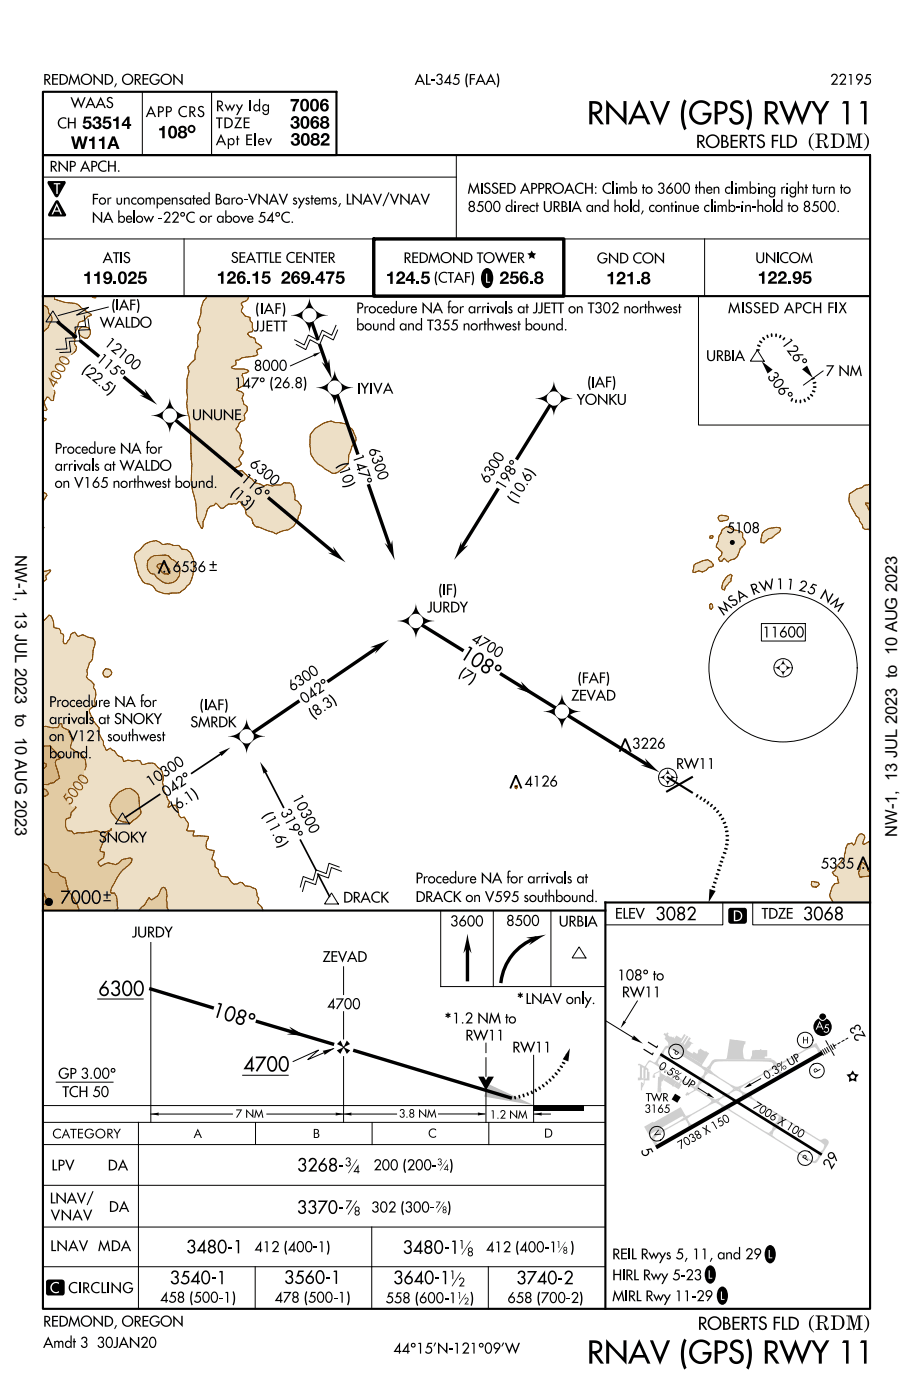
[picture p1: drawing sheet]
<svg xmlns="http://www.w3.org/2000/svg" width="137mm" height="210mm" viewBox="0 0 137 210" stroke-linecap="round" stroke-linejoin="round" font-family="sans-serif">
<defs><g id="words">
<g font-size="3.6">
<text x="87.9" y="18.6">RNAV (GPS) RWY 11</text>
<text x="87.9" y="204.1">RNAV (GPS) RWY 11</text>
</g>
<g font-size="2.5">
<text x="2.3" y="83.1" transform="rotate(90 2.3 83.1)">NW-1, 13 JUL 2023 to 10 AUG 2023</text>
<text x="134.3" y="125.2" transform="rotate(-90 134.3 125.2)">NW-1, 13 JUL 2023 to 10 AUG 2023</text>
</g>
<g font-size="2.3">
<text x="120.9" y="22.1">(RDM)</text>
<text x="68.7" y="98.4" transform="rotate(32 68.7 98.4)">1</text>
<text x="70.2" y="99.3" transform="rotate(32 70.2 99.3)">0</text>
<text x="71.6" y="100.2" transform="rotate(32 71.6 100.2)">8 °</text>
<text x="14.7" y="149.1">6300</text>
<text x="31.6" y="152.1" transform="rotate(17 31.6 152.1)">1</text>
<text x="33.3" y="152.6" transform="rotate(17 33.3 152.6)">0</text>
<text x="34.9" y="153.1" transform="rotate(17 34.9 153.1)">8 °</text>
<text x="36.4" y="160.4">4700</text>
<text x="120.9" y="199.1">(RDM)</text>
</g>
<g font-size="2">
<text x="43.5" y="16.7">7006</text>
<text x="10.6" y="22.3">W11A</text>
<text x="12.3" y="19.3">53514</text>
<text x="23.6" y="20.7">108°</text>
<text x="43.4" y="19.3">3068</text>
<text x="43.6" y="21.8">3082</text>
<text x="104.2" y="22.1">ROBERTS FLD</text>
<text x="12.4" y="42.5">119.025</text>
<text x="32.4" y="42.5">126.15</text>
<text x="42.3" y="42.5">269.475</text>
<text x="57.7" y="42.5">124.5</text>
<text x="75.1" y="42.5">256.8</text>
<text x="90.7" y="42.5">121.8</text>
<text x="113.4" y="42.5">122.95</text>
<text x="9" y="135.3">7000</text>
<text x="98.1" y="137.7">3082</text>
<text x="120.2" y="137.7">3068</text>
<text x="66.5" y="153.6">*</text>
<text x="77.3" y="150.5">*</text>
<text x="44.5" y="175.4">3268-</text>
<text x="44.5" y="181.7">3370-</text>
<text x="27.9" y="187.6">3480-1</text>
<text x="60.3" y="187.7">3480-1</text>
<text x="25.4" y="192.2">3540-1</text>
<text x="42.5" y="192.2">3560-1</text>
<text x="58.9" y="192.2">3640-1</text>
<text x="77.3" y="192.2">3740-2</text>
<text x="104.4" y="199.1">ROBERTS FLD</text>
</g>
<g font-size="1.7">
<text x="6.5" y="12.7">REDMOND, OREGON</text>
<text x="21.8" y="17.5">APP CRS</text>
<text x="32.3" y="16.7">Rwy Idg</text>
<text x="124.2" y="12.7">22195</text>
<text x="8.6" y="19.2">CH</text>
<text x="32.3" y="21.7">Apt Elev</text>
<text x="32.3" y="19.2">TDZE</text>
<text x="7.4" y="25.7">RNP APCH.</text>
<text x="70" y="29">MISSED APPROACH: Climb to 3600 then climbing right turn to</text>
<text x="13.7" y="33.3">NA below -22°C or above 54°C.</text>
<text x="13.7" y="30.6">For uncompensated Baro-VNAV systems, LNAV/VNAV</text>
<text x="70" y="31.7">8500 direct URBIA and hold, continue climb-in-hold to 8500.</text>
<text x="15.4" y="39.4">ATIS</text>
<text x="38.2" y="47">(IAF)</text>
<text x="53.3" y="46.9">Procedure NA for arrivals at JJETT on T302 northwest</text>
<text x="109" y="46.9">MISSED APCH FIX</text>
<text x="14.3" y="54" transform="rotate(40 14.3 54)">1</text>
<text x="14.9" y="49.1">WALDO</text>
<text x="15.5" y="51.6" transform="rotate(40 15.5 51.6)">1</text>
<text x="16.5" y="52.4" transform="rotate(40 16.5 52.4)">2</text>
<text x="17.4" y="53.2" transform="rotate(40 17.4 53.2)">1</text>
<text x="18.4" y="54" transform="rotate(40 18.4 54)">0</text>
<text x="38" y="49.6">JJETT</text>
<text x="53.3" y="49.5">bound and T355 northwest bound.</text>
<text x="116.9" y="51.4" transform="rotate(53 116.9 51.4)">1</text>
<text x="117.7" y="52.4" transform="rotate(53 117.7 52.4)">2</text>
<text x="118.4" y="53.4" transform="rotate(53 118.4 53.4)">6 °</text>
<text x="12.2" y="55.6" transform="rotate(40 12.2 55.6)">(2</text>
<text x="13.6" y="56.8" transform="rotate(40 13.6 56.8)">2 .5 )</text>
<text x="15.3" y="54.8" transform="rotate(40 15.3 54.8)">1</text>
<text x="16.2" y="55.6" transform="rotate(40 16.2 55.6)">5 °</text>
<text x="19.3" y="54.8" transform="rotate(40 19.3 54.8)">0</text>
<text x="35" y="58.1">147° (26.8)</text>
<text x="38" y="55.5">8000</text>
<text x="53.4" y="58.9">IYIVA</text>
<text x="105.7" y="54">URBIA</text>
<text x="114.8" y="56.4" transform="rotate(53 114.8 56.4)">3</text>
<text x="115.5" y="57.4" transform="rotate(53 115.5 57.4)">0</text>
<text x="116.2" y="58.4" transform="rotate(53 116.2 58.4)">6 °</text>
<text x="28.8" y="62.9">UNUNE</text>
<text x="86.3" y="60.6">YONKU</text>
<text x="8.2" y="70.5">arrivals at WALDO</text>
<text x="8.2" y="67.9">Procedure NA for</text>
<text x="35.9" y="71.9" transform="rotate(40 35.9 71.9)">1</text>
<text x="37.2" y="69.6" transform="rotate(40 37.2 69.6)">6</text>
<text x="38.2" y="70.5" transform="rotate(40 38.2 70.5)">3</text>
<text x="39.1" y="71.3" transform="rotate(40 39.1 71.3)">0</text>
<text x="50.5" y="69.6" transform="rotate(71 50.5 69.6)">(1</text>
<text x="51.1" y="71.3" transform="rotate(71 51.1 71.3)">0 )</text>
<text x="52.7" y="68.3" transform="rotate(71 52.7 68.3)">1</text>
<text x="53.1" y="69.5" transform="rotate(71 53.1 69.5)">4</text>
<text x="53.6" y="70.7" transform="rotate(71 53.6 70.7)">7 °</text>
<text x="55.1" y="67.3" transform="rotate(71 55.1 67.3)">6</text>
<text x="55.5" y="68.5" transform="rotate(71 55.5 68.5)">3</text>
<text x="55.9" y="69.7" transform="rotate(71 55.9 69.7)">0</text>
<text x="56.3" y="70.9" transform="rotate(71 56.3 70.9)">0</text>
<text x="73.7" y="71.4" transform="rotate(-58 73.7 71.4)">3</text>
<text x="74.3" y="70.4" transform="rotate(-58 74.3 70.4)">0</text>
<text x="75" y="69.3" transform="rotate(-58 75 69.3)">0</text>
<text x="76.7" y="71.3" transform="rotate(-58 76.7 71.3)">8 °</text>
<text x="8.2" y="73">on V165 northwest bound.</text>
<text x="34.4" y="74" transform="rotate(40 34.4 74)">(1</text>
<text x="35.9" y="75.2" transform="rotate(40 35.9 75.2)">3 )</text>
<text x="36.9" y="72.7" transform="rotate(40 36.9 72.7)">1</text>
<text x="37.9" y="73.5" transform="rotate(40 37.9 73.5)">6 °</text>
<text x="40.1" y="72.1" transform="rotate(40 40.1 72.1)">0</text>
<text x="73" y="72.5" transform="rotate(-58 73 72.5)">6</text>
<text x="75.4" y="73.4" transform="rotate(-58 75.4 73.4)">1</text>
<text x="76.1" y="72.4" transform="rotate(-58 76.1 72.4)">9</text>
<text x="77.2" y="75.5" transform="rotate(-58 77.2 75.5)">(1</text>
<text x="78.2" y="73.9" transform="rotate(-58 78.2 73.9)">0 .6 )</text>
<text x="108.8" y="79.8">5108</text>
<text x="25.9" y="85.6">6536</text>
<text x="112.7" y="89.1" transform="rotate(-19 112.7 89.1)">R</text>
<text x="113.9" y="88.7" transform="rotate(-13 113.9 88.7)">W</text>
<text x="116.2" y="88.2" transform="rotate(-1 116.2 88.2)">1</text>
<text x="119.4" y="88.4" transform="rotate(12 119.4 88.4)">2</text>
<text x="122.6" y="89.5" transform="rotate(31 122.6 89.5)">N</text>
<text x="64" y="91.7">JURDY</text>
<text x="70.5" y="96" transform="rotate(32 70.5 96)">4</text>
<text x="108.3" y="92.2" transform="rotate(-44 108.3 92.2)">M</text>
<text x="109.7" y="90.9" transform="rotate(-38 109.7 90.9)">S</text>
<text x="110.7" y="90.2" transform="rotate(-32 110.7 90.2)">A</text>
<text x="114.1" y="95.4">11600</text>
<text x="124.2" y="90.4" transform="rotate(43 124.2 90.4)">M</text>
<text x="68.5" y="101.1" transform="rotate(32 68.5 101.1)">(7 )</text>
<text x="71.5" y="96.6" transform="rotate(32 71.5 96.6)">7</text>
<text x="72.6" y="97.3" transform="rotate(32 72.6 97.3)">0</text>
<text x="7.4" y="105.8">Procedure NA for</text>
<text x="43.8" y="103.6" transform="rotate(-34 43.8 103.6)">6</text>
<text x="44.8" y="102.8" transform="rotate(-34 44.8 102.8)">3</text>
<text x="45.6" y="105.4" transform="rotate(-34 45.6 105.4)">0</text>
<text x="45.8" y="102.1" transform="rotate(-34 45.8 102.1)">0</text>
<text x="46.6" y="104.7" transform="rotate(-34 46.6 104.7)">4</text>
<text x="46.9" y="107.6" transform="rotate(-34 46.9 107.6)">(8 .3 )</text>
<text x="47.6" y="104" transform="rotate(-34 47.6 104)">2 °</text>
<text x="85.5" y="104.9">ZEVAD</text>
<text x="7.4" y="113.5">bound.</text>
<text x="7.4" y="110.9">on V121 southwest</text>
<text x="7.4" y="108.4">arrivals at SNOKY</text>
<text x="28.5" y="108.9">SMRDK</text>
<text x="94.6" y="112.1">3226</text>
<text x="22.5" y="117.8" transform="rotate(-34 22.5 117.8)">1</text>
<text x="23.6" y="117.1" transform="rotate(-34 23.6 117.1)">0</text>
<text x="24.6" y="116.5" transform="rotate(-34 24.6 116.5)">3</text>
<text x="24.9" y="119.4" transform="rotate(-34 24.9 119.4)">0</text>
<text x="25.7" y="115.8" transform="rotate(-34 25.7 115.8)">0</text>
<text x="25.9" y="118.7" transform="rotate(-34 25.9 118.7)">4</text>
<text x="26.7" y="115.1" transform="rotate(-34 26.7 115.1)">0</text>
<text x="27" y="118" transform="rotate(-34 27 118)">2 °</text>
<text x="43.7" y="119.4" transform="rotate(63 43.7 119.4)">1</text>
<text x="78.5" y="117.7">4126</text>
<text x="101.2" y="115.1">RW11</text>
<text x="26.2" y="121.6" transform="rotate(-34 26.2 121.6)">(6 .1 )</text>
<text x="39.3" y="122" transform="rotate(63 39.3 122)">(1</text>
<text x="40.1" y="123.7" transform="rotate(63 40.1 123.7)">1 .6 )</text>
<text x="41.9" y="121.5" transform="rotate(63 41.9 121.5)">3</text>
<text x="42.5" y="122.7" transform="rotate(63 42.5 122.7)">1</text>
<text x="43.1" y="123.8" transform="rotate(63 43.1 123.8)">9 °</text>
<text x="44.3" y="120.5" transform="rotate(63 44.3 120.5)">0</text>
<text x="44.8" y="121.6" transform="rotate(63 44.8 121.6)">3</text>
<text x="45.4" y="122.7" transform="rotate(63 45.4 122.7)">0</text>
<text x="46" y="123.8" transform="rotate(63 46 123.8)">0</text>
<text x="14.8" y="126.1">SNOKY</text>
<text x="122.9" y="130">5335</text>
<text x="51.4" y="135.1">DRACK</text>
<text x="62.2" y="135">DRACK on V595 southbound.</text>
<text x="62.2" y="132.2">Procedure NA for arrivals at</text>
<text x="92.1" y="137.5">ELEV</text>
<text x="114" y="137.5">TDZE</text>
<text x="19.8" y="140.3">JURDY</text>
<text x="48.3" y="144">ZEVAD</text>
<text x="67.4" y="138.7">3600</text>
<text x="75.8" y="138.6">8500</text>
<text x="83.7" y="138.7">URBIA</text>
<text x="92.4" y="146.7">108° to</text>
<text x="93.1" y="149.3">RW11</text>
<text x="49" y="151.1">4700</text>
<text x="67.7" y="153.2">1.2 NM to</text>
<text x="69.7" y="155.8">RW11</text>
<text x="78.7" y="150.3">LNAV only.</text>
<text x="97.3" y="155.4" transform="rotate(122 97.3 155.4)">1</text>
<text x="129" y="154.2" transform="rotate(-120 129 154.2)">3</text>
<text x="129.7" y="155.3" transform="rotate(-120 129.7 155.3)">2</text>
<text x="8.7" y="161.5">GP 3.00°</text>
<text x="76.7" y="157.5">RW11</text>
<text x="96.7" y="156.5" transform="rotate(122 96.7 156.5)">1</text>
<text x="9.3" y="164.2">TCH 50</text>
<text x="95.8" y="172.2" transform="rotate(60 95.8 172.2)">5</text>
<text x="7.7" y="175.2">LPV</text>
<text x="16" y="175.2">DA</text>
<text x="55.9" y="175.2">200 (200-</text>
<text x="124.4" y="175.2" transform="rotate(-58 124.4 175.2)">2</text>
<text x="125" y="174.1" transform="rotate(-58 125 174.1)">9</text>
<text x="16.3" y="181.4">DA</text>
<text x="55.6" y="181.5">302 (300-</text>
<text x="38.1" y="187.4">412 (400-1)</text>
<text x="72.8" y="187.4">412 (400-1</text>
<text x="91.6" y="191.6">HIRL Rwy 5-23</text>
<text x="91.6" y="188.5">REIL Rwys 5, 11, and 29</text>
<text x="24" y="195">458 (500-1)</text>
<text x="41.1" y="195">478 (500-1)</text>
<text x="57.7" y="195.1">558 (600-1</text>
<text x="76" y="195">658 (700-2)</text>
<text x="91.6" y="194.8">MIRL Rwy 11-29</text>
<text x="6.5" y="198.6">REDMOND, OREGON</text>
<text x="6.5" y="201.7">Amdt 3</text>
<text x="14.8" y="201.7">30JAN20</text>
<text x="58.9" y="202.6">44°15'N-121°09'W</text>
</g>
<g font-size="1.7" fill="#fff">
<text x="8" y="29">T</text>
<text x="109.7" y="137.9">D</text>
<text x="7.5" y="193.5">C CIRCLING</text>
</g>
<g font-size="1.7" fill="#955101">
<text x="8.2" y="58.2" transform="rotate(-60 8.2 58.2)">4</text>
<text x="8.8" y="57.1" transform="rotate(-60 8.8 57.1)">0</text>
<text x="9.4" y="56" transform="rotate(-60 9.4 56)">0</text>
<text x="10" y="54.9" transform="rotate(-60 10 54.9)">0</text>
<text x="11.2" y="119.6" transform="rotate(-53 11.2 119.6)">0</text>
<text x="12" y="118.6" transform="rotate(-53 12 118.6)">0</text>
<text x="12.7" y="117.6" transform="rotate(-53 12.7 117.6)">0</text>
<text x="10.5" y="120.6" transform="rotate(-53 10.5 120.6)">5</text>
</g>
<g font-size="1.6">
<text x="34.6" y="39.3">SEATTLE CENTER</text>
<text x="60.4" y="39.4">REDMOND TOWER</text>
<text x="89.3" y="39.4">GND CON</text>
<text x="113.1" y="39.4">UNICOM</text>
</g>
<text font-size="1.5" x="7.8" y="170.4">CATEGORY</text>
<text font-size="1.4" fill="#fff" x="72.6" y="42.3">L</text>
<g font-size="1.4">
<text x="29" y="170.3">A</text>
<text x="46.8" y="170.3">B</text>
<text x="64" y="170.3">C</text>
<text x="81.4" y="170.3">D</text>
</g>
<g font-size="1.3" fill="#fff">
<text x="123.2" y="154.6">5</text>
<text x="106" y="191.4">L</text>
<text x="114.9" y="188.3">L</text>
<text x="107.8" y="194.6">L</text>
</g>
<g font-size="1.3">
<text x="98.5" y="159.9" transform="rotate(32 98.5 159.9)">0 .5 % UP</text>
<text x="114.7" y="161.6" transform="rotate(-30 114.7 161.6)">0 .3 % UP</text>
<text x="59.7" y="167.3">3.8 NM</text>
<text x="73.3" y="167.4">1.2 NM</text>
<text x="96.5" y="166.6">3165</text>
<text x="96.7" y="164.9">TWR</text>
<text x="112.6" y="165.9" transform="rotate(32 112.6 165.9)">7</text>
<text x="113.4" y="166.4" transform="rotate(32 113.4 166.4)">0</text>
<text x="114.3" y="166.9" transform="rotate(32 114.3 166.9)">0</text>
<text x="115.1" y="167.4" transform="rotate(32 115.1 167.4)">6 X 1</text>
<text x="101.9" y="172" transform="rotate(-30 101.9 172)">7</text>
<text x="102.7" y="171.6" transform="rotate(-30 102.7 171.6)">0</text>
<text x="103.5" y="171.1" transform="rotate(-30 103.5 171.1)">3</text>
<text x="104.4" y="170.6" transform="rotate(-30 104.4 170.6)">8 X 1</text>
<text x="107.7" y="168.7" transform="rotate(-30 107.7 168.7)">5</text>
<text x="108.5" y="168.3" transform="rotate(-30 108.5 168.3)">0</text>
<text x="118.3" y="169.4" transform="rotate(32 118.3 169.4)">0</text>
<text x="51.6" y="174.6">3</text>
<text x="51.7" y="181">7</text>
<text x="53" y="181.9">8</text>
<text x="67.3" y="191.5">1</text>
<text x="68.7" y="186.9">1</text>
<text x="69.9" y="188">8</text>
<text x="68.6" y="192.6">2</text>
</g>
<g font-size="1">
<text x="100.8" y="156.9" transform="rotate(122 100.8 156.9)">P</text>
<text x="120.1" y="156.2">H</text>
<text x="122.9" y="160.2" transform="rotate(-120 122.9 160.2)">P</text>
<text x="97.7" y="169.6" transform="rotate(60 97.7 169.6)">V</text>
<text x="120.9" y="173.8" transform="rotate(-58 120.9 173.8)">P</text>
<text x="65.4" y="174.4">3</text>
<text x="65.2" y="180.9">7</text>
<text x="66.2" y="181.6">8</text>
<text x="83.3" y="186.8">1</text>
<text x="84.2" y="187.7">8</text>
<text x="68.4" y="194.4">1</text>
<text x="69.4" y="195.2">2</text>
</g>
</g></defs>
<g fill="#eddfc6">
<path d="M13.7 44.3l.4 .3h.2v-.3zM6.4 44.3l1.8 .4v-.4zM6.4 92.9v15.9l.5-.1a2.63 2.63 0 0 0 1.9 .1l.2-.5h.2l.1 .5 .9 .4 .3 .8a1.48 1.48 0 0 1 .1 1.7v.3l.8 .6 .6 .2a2.09 2.09 0 0 1 .6 2.7 1.13 1.13 0 0 1-.5 1.4l-.5 .1-.4 .4a2 2 0 0 0-.7 2.8l.2 .5 .6 .1 .1 .1-.8 .8-.1 .7-.6 .2-.1 .2v.9l.3 .6 .7 .1 .3 .4 .6-.2 .8 .1 1.9-.3 .7 .2a1.63 1.63 0 0 0 1.4-.4v.1a3.7 3.7 0 0 0-1.1 1.7l-.4 1.2v.2l.6 .2-.1 .8-.8 .7 .2 .4 .1 .2 .2-.1a1.36 1.36 0 0 1 1.7-.3l.4 .1 .5-.3a2.16 2.16 0 0 1 1.7-.7l.3 .2-.1 .4-.3 .3a8.3 8.3 0 0 0-2.9 4.2l.2 .2h.4l.4 .5v1.4l.2 .3-.2 .3-.3 .1h3.6l.4-.5 .5-.4 .6-1.1 .4 .4a2.03 2.03 0 0 0 1.3-1.5l.2-.3 .3-.1a1.44 1.44 0 0 1 .4 1.9l.2 1.6h14.3l-.2-.5-.7-.7 .2-.7-.2-.3-.2-.9-.1-.2-.8-.3-.7-.1-.4-.5h-.4l-.4 .2-.5 .1-.3-.3-.6-.8-1.1-.2-.3-.5-.1-.5-.4-.4-.1-.8-.4-.3 .3-1.3-1.1-.3v-1l.3-.5v-.3l-2.3-.1 .1-.7-1.1-.1 .3-1-.6-1-.5 .1-.3-.3-.2-.9-.3-.7h-.6l-.5 .4-.1-.1 .3-.8-.9-1.6-.2-1.3a2.37 2.37 0 0 0-.2-1.9l-.5-.3a1.36 1.36 0 0 0-2-.5h-.4l-.2-.5-.4-.1-.7 .1a1.42 1.42 0 0 0-1.4 .1l-.3-.7-.6-.3-.5-.6-.3-.1-.3-.3-.6 .3-.4-.9v-.4l-.3-.5a2.26 2.26 0 0 1-.4-1.6l-.8-.9-.1-.5a2.18 2.18 0 0 1-.5-1.3l.8-.7 .1-.2-.2-.4a1.72 1.72 0 0 0-.1-2l.1-.5-1.2-1.1 .2-.4a1 1 0 0 1 .1-1l.2-.7 .3-.3 .1-.3 .1-1.3 .3-.7v-.6l-.2-.5-1-.2-.6-.3-.7 .3-.5-.7-.6 .3-.2 .8-.5 .7-.3-.1-.1-.2v-1l-.1-.2-.3-.2v-.3l-.3-.3-.7-.2-.1-.8-.4-.9-.3-.1zM6.4 85.5v1.7l.6-.5-.1-.5 .7-.8-.1-.1zM6.4 78.9v.2l.2-.2zM6.4 73.6v1.4l.6-.9-.1-.2zM6.4 62.5v.6l.4-.2 .1-.2zM6.4 44.3v1.4l.6 .2 .3 .5v.4l.5 .8v.3l-.6 1.2-.8 .6v11.7l.5 .1 .1-.2-.4-1 .4-.9 .2 .1 .5 .5 .3-.1 .2-1.3-.5-.8 .1-.3a3.5 3.5 0 0 0 .3-1.9 12.3 12.3 0 0 1 3-2.8l.3-.4 .1-.4-.4-.6 .1-.5-.3-.6 .4-.7zM16.6 124.1l.1-.1-.1 .2zM17.6 118.7l1.3-.7h.6l1.2 .9 .1 .4 .1 1.6 .2 .5v.3l-.6 .8-1 .7a3.2 3.2 0 0 1-2.9-1.6 1.77 1.77 0 0 1 .3-2zM6.4 44.3l4.9 5.3 .5-1.2 .2-.2 .6-.2 .5-.6 .6-.3-1.6-1.1-.5-.5-.4-.1-1.4-.1-1.6-.5v-.1z" fill-rule="evenodd"/>
<path d="M127.1 73.9l1.1-.7 .8-.2 .4-.4 .8-.1v2.9l-.6-.1-.1 .1 .4 .4 .2 .5 .1 .1v3l-.2-.2h-.6l-.2-.2-.1-.4-.4-.6-.1-.3a7.2 7.2 0 0 1-1.5-2.8z" fill-rule="evenodd"/>
<path d="M30.9 44.3v.3a2.52 2.52 0 0 0-.9 2.4l-.4 1.4 .3 .5 7.8 1.6-.3-.1-.3-.4 .1-.2 .6-.2 .1-.2-.1-.4v-.6l-.3-.4-.1-.5a1.42 1.42 0 0 1-1.3-1.1l.3-.4-.3-.5 .2-.3a1.07 1.07 0 0 0 1-.9zM28.6 68.2l.1 1.3a11.7 11.7 0 0 0 .6 5.6l.1 .9a3.7 3.7 0 0 0 .9 3.1l.1-.3v-.7l.4-.8 .2-1.1 .5-.4 .5-.1 .3-.4 .7 .8h.4l.8-.6 1-.1zM37.8 78.2l.3 .5 .4 .2zM29.9 48.9l.1 .5-.4 .7-.1 1.2 .1 .6-.3 .5-.1 1.4-1.1 1.1a1.48 1.48 0 0 1 0 1.5l-.1 2.3 .1 .8-.2 .8 .2 1.5a7.9 7.9 0 0 1 .3 2.8l.1 .6 .1 3 6.6 7.2 .5-.3 .3 .1 .2 .4 .4 .4 .3 1 .7 .5 .2 .7 .7 .7 2.9 1 1-.5a2.37 2.37 0 0 0 2.3-2.1l.2-.4 .2-1.1-.5-.8-.5-.2v-.7l-.1-.5a1.35 1.35 0 0 0-.7-1.3h-.8l-.5 .3h-.7l-.5 .1-.8-.2-.5 .2-.5-.2-.8-.2-.5-.6-.6-.4-.9-.9-1 .2-.1-.6 .6-.2 .4-.3-.4-.7 .6-.9 .1-.3-.4-.3-.1-.3 .3-1-.3-1.1-.6-.7 .4-.4 .1-.5 .7-.4 .1-.1-.1-.6 .5-.7v-.6l-.5-.4-.3-.9 .3-.6-.4-.4-.7-.2 .1-.2 1-.6v-.9l-.3-.5 .1-.3 .6-.1 .3-.2a2.04 2.04 0 0 0-1.8-.4h-.6l-.2-.2 .7-.4-.1-.7h.6a3 3 0 0 1 1.7-.5l.8-.2 .3-.1-.2-.6 .1-.2 .7-.2-.1-.3-.8-.5-.1-.6-.2-.1z" fill-rule="evenodd"/>
<path d="M127.1 126.3l1.5 4.1 .3-1.2 .2-.1 .7 .5 .1 .6 .3 .4v-4.7l-1 .5-.1-.1 .1-.3 .2-.6v-.4l-.5-.2-.3 .1-.3 .5-.3 .9-.2 .2-.3-.3zM128.9 131.3l1.3 3.8v-4zM126.8 126.4l-.2 .6-.2 1.4-1.1 1.2-.3 .7-.4 .3 .2 .4 .5 .2 .3 1-.7 .1a3.3 3.3 0 0 0-.7 2l.5 .8h5.5l-1.3-3.8a.74 .74 0 0 1-.3-.9l-1.5-4.1z" fill-rule="evenodd"/>
<path d="M20.4 82.6a1.47 1.47 0 0 0 0 1.9 3.9 3.9 0 0 0 1.3 2.8l.6 .1a1.78 1.78 0 0 1 1.1 1l.4 .2a2.08 2.08 0 0 0 1.6 .2l1.5-.1 .8-.6 .7-.7a6 6 0 0 0 .6-3.6l-.5-1.1-.5-.4-.8-.1-.5-.6-.7 .1a1.97 1.97 0 0 0-1.7-.2l-.3-.3-.6-.3a2.78 2.78 0 0 0-2.5 1.4zM22.5 83.4l.6-.2 1.7-.1 .5 .1 .3 .5a1.9 1.9 0 0 1 1.2 2.5 1.83 1.83 0 0 1-3 .5l-.3-.2-.4-.5a1.2 1.2 0 0 1-1.1-1.5l.1-.6z" fill-rule="evenodd"/>
<path d="M47.2 64.1l1.2-.7 .6-.2 .6-.2 .6 .3 .5-.1a2.6 2.6 0 0 1 2.5 2.9l-.5 .7-.5 1.3-.1 1.2a5.1 5.1 0 0 1-1.9 1.6l-.5-.1-1-.6-.5-.4a3 3 0 0 1-1.7-2.3l-.1-.9v-1.5z" fill-rule="evenodd"/>
<path d="M110.2 79.4l.9 2.4 .4-.3 .1-.4-.5-.7 .1-.6-.6-.4zM108.1 79.3l-.2 .6-.3 .3-.2 1a.57 .57 0 0 0 0 .8l.7 .6-.1 .5-.4 .4v.2l.1 .3h.4l.3-.4 .6 .5 .4-.3 .6-.1 .4-.4 .4-1.2 .3-.3-.9-2.4-.8-.3-.3-.2h-.4z" fill-rule="evenodd"/>
<path d="M114.4 79.5l.7-.4 1.1-.2 .5 .1 .2 .3-.2 .3-1.1 .9-.6 .2-.6 .5h-.5v-.4l.2-1z" fill-rule="evenodd"/>
<path d="M103.9 84.6l1.3-.7 .7-.1 .6 .3 .3 .4-.1 .3-.6 .1-.4 .4-.6 .3-.5-.2-.6 .3h-.3z" fill-rule="evenodd"/>
<path d="M11.9 49.2l.4-.3 .9 .2a1.01 1.01 0 0 1-.1 1.5 1.24 1.24 0 0 1-1.3-1z" fill-rule="evenodd"/>
<path d="M108.6 86.5l.8-.5 .2 .1-.2 .9-.8 .8-.2 .5-.3-.1-.1-.2 .2-.8z" fill-rule="evenodd"/>
<path d="M15.8 100.1l.5 .1 .2 .1 .2 .4a.82 .82 0 0 1-1 .6l-.3-.5 .1-.3z" fill-rule="evenodd"/>
<path d="M107.6 77.2l.3-.1 .9 .1 .2 .2v.2l-.2 .3-.8 .1h-.2l-.3-.5z" fill-rule="evenodd"/>
<path d="M121.5 131.9l1 .2 .1 .3-.4 .4-.6-.1-.2-.3z" fill-rule="evenodd"/>
<path d="M106.2 90.5l.2-.2 .2 .2 .1 .5-.2 .2-.2-.1z" fill-rule="evenodd"/>
<path d="M106.3 80.2h.3l.1 .1v.2l-.2 .1-.3-.1z" fill-rule="evenodd"/>
<path d="M77.1 117.7l.3-.1-.1 .4h-.2z" fill-rule="evenodd"/>
</g>
<g fill="#e2cba3">
<path d="M16.6 124.1l.1-.1-.1 .2z"/>
<path d="M16.5 124.2v.1z"/>
<path d="M22.3 134.3l-.6 1.1-.5 .4-.4 .5h4.3l-.2-1.6a1.44 1.44 0 0 0-.4-1.9 1.39 1.39 0 0 0-.7 1.1l-.2 .2-.9 .6zM6.4 108.8v2.9l1.1-.1 1.5 1.6v.3l-.6 .3-.1 .3 .6 2.4-.9 .7-.5 .1-.3 .1h-.8v.7l.4 .1 .4 .4v.3a.83 .83 0 0 1-.8 .2v10.1h.1a1.47 1.47 0 0 1 1.1 1.2l.3 .2h.8a1.19 1.19 0 0 0 1 .7l.5 2.2a5.5 5.5 0 0 1 1.4 2.1l.2 .5v.2h5.4l.3-.1 .2-.3-.2-.3v-1.4l-.4-.5h-.4l-.2-.2 .2-.6 .4-.7a6 6 0 0 1 2.3-2.9l.3-.3 .1-.4-.3-.2a2.16 2.16 0 0 0-1.7 .7l-.5 .3-.4-.1a1.36 1.36 0 0 0-1.7 .3l-.2 .1-.1-.2-.2-.4 .8-.7 .1-.8-.6-.2v-.2l.4-1.2a3.7 3.7 0 0 1 1.1-1.7l-.5 .2-.9 .1-.7-.2-1.9 .3-.8-.1-.6 .2-.3-.4-.7-.1-.3-.6v-.9l.1-.2 .6-.2 .1-.7 .8-.8-.1-.1-.6-.1-.2-.5a2 2 0 0 1 .7-2.8l.4-.4a.93 .93 0 0 0 1-.9v-.6a1.96 1.96 0 0 0-1.2-2.9l-.8-.6v-.3a1.48 1.48 0 0 0-.1-1.7l-.3-.8-.9-.4-.1-.5h-.2l-.2 .5a2.63 2.63 0 0 1-1.9-.1z" fill-rule="evenodd"/>
<path d="M6.4 45.7l.6 .2 .3 .5v.4l.5 .8v.3l-.6 1.2-.8 .6z" fill-rule="evenodd"/>
<path d="M17.6 118.7l1.3-.7h.6l1.2 .9 .1 .4 .1 1.6 .2 .5v.3l-.6 .8-1 .7a3.2 3.2 0 0 1-2.9-1.6 1.77 1.77 0 0 1 .3-2z" fill-rule="evenodd"/>
<path d="M22.5 83.4a1.67 1.67 0 0 0 0 2.4l.6 .2a2.33 2.33 0 0 0 2.5 1.2 1.57 1.57 0 0 0 1.3-1.6 1.75 1.75 0 0 0-1.3-1.9l-.3-.5-.5-.1-1.7 .1zM23.6 84.5l.2-.1h.6l.3 .1 .7 .7v.4l-.2 .3h-.7l-1-1.1z" fill-rule="evenodd"/>
<path d="M129.6 75.3l.6 .1v1l-.1-.1-.2-.5-.4-.4z" fill-rule="evenodd"/>
<path d="M128.9 129.2l-.3 1.2 .3 .9 1.3-.2v-.5l-.3-.4-.1-.6-.7-.5zM128.6 130.4a.74 .74 0 0 0 .3 .9z" fill-rule="evenodd"/>
</g>
<g fill="#d7b785">
<path d="M6.4 129.2h.1a1.47 1.47 0 0 1 1.1 1.2l.3 .2h.8a1.19 1.19 0 0 0 1 .7l.5 2.2a5.5 5.5 0 0 1 1.4 2.1l.2 .5v.2h-5.4v-.9l1.1 .1 .2-.1-.1-.5-.2-.2a.89 .89 0 0 1-.7-.9l-.3-.2z" fill-rule="evenodd"/>
<path d="M6.4 111.7l1.1-.1 1.5 1.6v.3l-.6 .3-.1 .3 .6 2.4-.9 .7-.5 .1-.3 .1h-.8v-2.4h.2a.59 .59 0 0 0 .3-.7l-.2-.1-.3 .2z" fill-rule="evenodd"/>
<path d="M23.6 84.5l.2-.1h.6l.3 .1 .7 .7v.4l-.2 .3h-.7l-1-1.1z" fill-rule="evenodd"/>
<path d="M6.5 118.1l.3 .1 .4 .4v.3a.83 .83 0 0 1-.8 .2z" fill-rule="evenodd"/>
</g>
<g fill="#cca569">
<path d="M6.4 133.6l.3 .2a.89 .89 0 0 0 .7 .9l.2 .2 .1 .5-.2 .1-1.1-.1z" fill-rule="evenodd"/>
<path d="M6.4 114.4l.3-.2 .2 .1a.59 .59 0 0 1-.3 .7h-.2z" fill-rule="evenodd"/>
</g>
<g fill="none" stroke="#955101" stroke-width=".15">
<path d="M6.4 45.7l.6 .2 .3 .5v.4l.5 .8v.3l-.6 1.2-.8 .6M8.1 58.4l.1 .5-.2 1-.3 .1-.5-.5-.2-.1-.4 .9 .4 1-.1 .2-.5-.1 .5 .1 .1-.2-.4-1 .4-.9 .2 .1 .5 .5 .3-.1 .2-1.1M8.2 44.7v.1l1.6 .5 1.4 .1 .4 .1 .5 .5 1.6 1.1-.6 .3-.5 .6-.6 .2-.2 .2-.5 1.2M8.2 44.3v.4M11.3 49.6l-.4 .7 .3 .6-.1 .5 .4 .6a1.4 1.4 0 0 1-.8 1M11.3 49.6l-.4 .7 .3 .6-.1 .5 .4 .6-.1 .4-.3 .4M11.9 49.2l.4-.3 .9 .2a1.01 1.01 0 0 1-.1 1.5 1.24 1.24 0 0 1-1.3-1zM13.7 44.3l.4 .3h.2v-.3M37.3 44.3a1.07 1.07 0 0 1-1 .9l-.2 .3 .3 .5-.3 .4v.3a1.83 1.83 0 0 0 1.3 .8l.1 .5 .3 .4v.6l.1 .4-.1 .2-.6 .2-.1 .2 .3 .4 .8 .3 .1 .6 .8 .5 .1 .3-.7 .2-.1 .2 .2 .6-.3 .1-.8 .2a3 3 0 0 0-1.7 .5h-.6l.1 .7-.7 .4 .2 .2h.6a2.04 2.04 0 0 1 1.8 .4l-.3 .2-.6 .1-.1 .3 .3 .5v.9l-1 .6-.1 .2 .7 .2 .4 .4-.3 .6 .3 .9 .5 .4v.6l-.5 .7 .1 .6-.1 .1-.7 .4-.1 .5-.4 .4 .6 .7 .3 1.1-.3 1 .1 .3 .4 .3-.1 .3-.6 .9 .4 .7-.4 .3-.6 .2 .1 .6 1-.2 .9 .9 .6 .4 .5 .6 .8 .2 .5 .2 .5-.2 .8 .2 .5-.1h.7l.5-.3h.8a1.35 1.35 0 0 1 .7 1.3l.1 .5v.7l.5 .2 .5 .8-.2 1.1-.2 .4a2.29 2.29 0 0 1-2.3 2.1l-1 .5-2.5-1a1.07 1.07 0 0 1-1.2-1.2l-.8-.7-.3-1-.4-.4-.2-.4-.3-.1a.64 .64 0 0 1-.8 .3l-.7 .1-.8 .6h-.4l-.7-.8-.3 .4-.5 .1-.5 .4-.2 1.1-.4 .8v.7l-.1 .3a3.7 3.7 0 0 1-.9-3.1l-.1-.9a11.7 11.7 0 0 1-.6-5.6l-.2-4.3-.1-.6a10.5 10.5 0 0 0-.4-3.3l-.1-1 .2-.8a6.3 6.3 0 0 1 .1-3.7l.1-.2-.2-.7 1.1-1.1 .1-1.4 .3-.5-.1-.6 .1-1.2 .3-.5a.76 .76 0 0 0-.2-.9l-.1-.3 .4-1.4a2.52 2.52 0 0 1 .9-2.4v-.3M6.4 62.5l.5 .2-.1 .2-.4 .2M6.4 73.6l.5 .3 .1 .2-.6 .9M6.4 78.9h.2l-.2 .2"/>
<path d="M47.2 64.1l1.2-.7 .6-.2 .6-.2 .6 .3 .5-.1a2.6 2.6 0 0 1 2.5 2.9l-.5 .7-.5 1.3-.1 1.2a5.1 5.1 0 0 1-1.9 1.6l-.5-.1-1-.6-.5-.4a3 3 0 0 1-1.7-2.3l-.1-.9v-1.5zM107.6 77.2l.3-.1 .9 .1 .2 .2v.2l-.2 .3-.8 .1h-.2l-.3-.5zM108.1 79.3l.6-.4h.4a2.23 2.23 0 0 0 1.5 .5l.6 .4-.1 .6 .5 .7-.1 .4-.7 .6-.4 1.2-.4 .4-.6 .1-.4 .3-.6-.5-.3 .4h-.4l-.1-.3v-.2l.4-.4 .1-.5-.8-.6a.64 .64 0 0 1 .1-.8l.2-1 .3-.3zM114.4 79.5l.7-.4 1.1-.2 .5 .1 .2 .3-.2 .3-1.1 .9-.6 .2-.6 .5h-.5v-.4l.2-1zM130.2 75.4l-.6-.1-.1 .1 .4 .4 .2 .5 .1 .1M130.2 72.5l-.8 .1-.4 .4-.8 .2-1.1 .7a3.4 3.4 0 0 0 .8 2.9l.2 .4 .4 .3 .2 .5 .4 .6 .1 .4 .2 .2h.6l.2 .2M6.4 85.5l1.1-.2 .1 .1-.7 .8 .1 .5-.6 .5M6.4 92.9l.9-.8 .3 .1 .4 .9 .1 .8 .7 .2 .3 .3v.3l.3 .2 .1 .2v1l.1 .2 .3 .1 .5-.7 .2-.8 .6-.3 .5 .7 .7-.3 .6 .3 1 .2 .2 .5v.6l-.3 .7-.1 1.3-.1 .3-.3 .3-.2 .7a1 1 0 0 0-.1 1l-.2 .4 1.2 1.1-.1 .5a1.72 1.72 0 0 1 .1 2l.2 .4-.1 .2-.8 .7a2.18 2.18 0 0 0 .5 1.3l.1 .5 .8 .9a2.69 2.69 0 0 0 .7 2.1v.4l.4 .9 .6-.3 .3 .3 .3 .1 .5 .6 .6 .3 .3 .7a1.42 1.42 0 0 1 1.4-.1l.7-.1 .4 .1 .2 .5h.4a1.36 1.36 0 0 1 2 .5 1.73 1.73 0 0 1 .7 2.2l.2 1.3 .9 1.6-.3 .8 .1 .1 .5-.4h.6l.3 .7 .2 .9 .3 .3 .5-.1 .6 1-.3 1 1.1 .1-.1 .7 2.3 .1v.3l-.3 .5v1l1.1 .3-.3 1.3 .4 .3 .1 .8 .4 .4 .1 .5 .3 .5 1.1 .2 .6 .8 .3 .3 .5-.1 .4-.2h.4l.4 .5 .7 .1 .8 .3 .1 .2 .2 .9 .2 .3-.2 .7 .7 .7 .2 .5M20.4 82.6l.5-.3a2.78 2.78 0 0 1 2.5-1.4l.6 .3 .3 .3a1.97 1.97 0 0 1 1.7 .2l.7-.1 .5 .6 .8 .1a2.97 2.97 0 0 1 .9 3.3l-.2 1.1-.3 .7-.7 .7-.8 .6-1.5 .1a2.44 2.44 0 0 1-2-.4 1.81 1.81 0 0 0-1.7-1.1 3.9 3.9 0 0 1-1.3-2.8 2.21 2.21 0 0 1-.2-1.6zM22.5 83.4l.6-.2 1.7-.1 .5 .1 .3 .5a1.9 1.9 0 0 1 1.2 2.5 1.83 1.83 0 0 1-3 .5l-.3-.2-.4-.5a1.2 1.2 0 0 1-1.1-1.5l.1-.6zM23.6 84.5l.2-.1h.6l.3 .1 .7 .7v.4l-.2 .3h-.7l-1-1.1zM103.9 84.6l1.3-.7 .7-.1 .6 .3 .3 .4-.1 .3-.6 .1-.4 .4-.6 .3-.5-.2-.6 .3h-.3z"/>
<path d="M106.2 90.5l.2-.2 .2 .2 .1 .5-.2 .2-.2-.1zM106.3 80.2h.3l.1 .1v.2l-.2 .1-.3-.1zM108.6 86.5l.8-.5 .2 .1-.2 .9-.8 .8-.2 .5-.3-.1-.1-.2 .2-.8zM6.4 114.4l.3-.2 .2 .1a.59 .59 0 0 1-.3 .7h-.2M6.4 111.7l1.1-.1 1.5 1.6v.3l-.6 .3-.1 .3 .6 2.4-.9 .7-.5 .1-.3 .1h-.8M6.4 118.1l.4 .1 .4 .4v.3a.83 .83 0 0 1-.8 .2M12.7 115.1a1.85 1.85 0 0 0-1.3-2.5l-.8-.6v-.3a1.48 1.48 0 0 0-.1-1.7l-.3-.8-.9-.4-.1-.5h-.2l-.2 .5a2.63 2.63 0 0 1-1.9-.1l-.5 .1 .5-.1a2.63 2.63 0 0 0 1.9 .1l.2-.5h.2l.1 .5 .9 .4 .3 .8a1.48 1.48 0 0 1 .1 1.7v.3l.8 .6 .6 .2a1.99 1.99 0 0 1 .7 2.5M15.8 100.1l.5 .1 .2 .1 .2 .4a.82 .82 0 0 1-1 .6l-.3-.5 .1-.3zM17.6 118.7l1.3-.7h.6l1.2 .9 .1 .4 .1 1.6 .2 .5v.3l-.6 .8-1 .7a3.2 3.2 0 0 1-2.9-1.6 1.77 1.77 0 0 1 .3-2zM77.1 117.7l.3-.1-.1 .4h-.2zM6.4 133.6l.3 .2a.89 .89 0 0 0 .7 .9l.2 .2 .1 .5-.2 .1-1.1-.1M6.4 129.2h.1a1.47 1.47 0 0 1 1.1 1.2l.3 .2h.8a1.19 1.19 0 0 0 1 .7l.5 2.2a5.5 5.5 0 0 1 1.4 2.1l.2 .5v.2"/>
<path d="M11.3 120.8l.1 .1-.8 .8-.1 .7-.6 .2-.1 .2v.9l.3 .6 .7 .1 .3 .4 .6-.2 .8 .1 1.9-.3 .7 .2a1.63 1.63 0 0 0 1.4-.4v.1a3.7 3.7 0 0 0-1.1 1.7l-.4 1.2v.2l.6 .2-.1 .8-.8 .7 .2 .4 .1 .2 .2-.1a1.36 1.36 0 0 1 1.7-.3l.4 .1 .5-.3a2.16 2.16 0 0 1 1.7-.7l.3 .2-.1 .4-.3 .3a8.3 8.3 0 0 0-2.9 4.2l.2 .2h.4l.4 .5v1.4l.2 .3-.2 .3-.3 .1 .3-.1 .2-.3-.2-.3v-1.4l-.4-.5h-.4l-.2-.2 .2-.6 .4-.7a6 6 0 0 1 2.3-2.9l.3-.3 .1-.4-.3-.2a2.16 2.16 0 0 0-1.7 .7l-.5 .3-.4-.1a1.36 1.36 0 0 0-1.7 .3l-.2 .1-.1-.2-.2-.4 .8-.7 .1-.8-.6-.2v-.2l.4-1.2a3.7 3.7 0 0 1 1.1-1.7l-.5 .2-.9 .1-.7-.2-1.9 .3-.8-.1-.6 .2-.3-.4-.7-.1-.3-.6v-.9l.1-.2 .6-.2 .1-.7 .8-.8-.1-.1M16.5 124.2v.1zM16.6 124.1l.1-.1-.1 .2zM20.8 136.3l.4-.5 .5-.4 .6-1.1 .4 .4a2.03 2.03 0 0 0 1.3-1.5l.2-.3 .3-.1a1.44 1.44 0 0 1 .4 1.9l.2 1.6M121.5 131.9l1 .2 .1 .3-.4 .4-.6-.1-.2-.3zM130.2 125.9l-1 .5-.1-.1 .1-.3 .2-.6v-.4l-.5-.2-.3 .1-.3 .5-.3 .9-.2 .2-.3-.3-.7 .2-.2 .6-.2 1.4-1.1 1.2-.3 .7-.4 .3 .2 .4 .5 .2 .3 1-.7 .1a3.3 3.3 0 0 0-.7 2l.5 .8M130.2 130.6l-.3-.4-.1-.6-.7-.5-.2 .1-.2 1a.72 .72 0 0 0 .2 1.1l1.3-.2"/>
</g>
<g fill="#cfcfcf">
<path d="M111.9 164.3l.7-.4-.1 .3 .6 .4 9.5 5.9 .2 .1a.71 .71 0 0 1 .8-.1 .71 .71 0 0 1 .4 .6l-.9 1.6-.6-.4 .3 .1 .4-.4 .2-.5v-.2l-.6-.4-10.1-6.3-.6-.3z" fill-rule="evenodd"/>
<path d="M108.5 166.2l.9-.5-.2 .2 .2 .2 5.6 3.5 6.2 3.9 .6 .3h.1l.4-.4 .2-.5-.2-.3 .6 .4-.7 1-.5 .1-12.6-7.9-.3-.1z" fill-rule="evenodd"/>
<path d="M110.2 163.3l.7-.5v.3a1.15 1.15 0 0 0 1 .5l.2-.1-1.2 .7a.34 .34 0 0 0 0-.6z" fill-rule="evenodd"/>
<path d="M108.5 163.5l.3 .1 .4-.1 .5-.4-.1-.3 .6 .5-.9 .3a.25 .25 0 0 0 0 .5z" fill-rule="evenodd"/>
<path d="M105.4 160.2l.7 .4-.5 .4-.2 .5 .2 .3-1-.7 .3 .1 .4-.3z" fill-rule="evenodd"/>
<path d="M106.6 158.7l.5-.2 8.3 .1a1.17 1.17 0 0 1 .9 .6l-.5 .3a.57 .57 0 0 0-.7-.6 48.9 48.9 0 0 0-8.1 .1l-.5 .6-.2 .6-.5-.4z" fill-rule="evenodd"/>
<path d="M109.2 155.5l2.4 .4-.1 .5-.1-.1a3.7 3.7 0 0 0-.1 2.1l.3 .2h-3.1l.3-.3z" fill-rule="evenodd"/>
<path d="M100 156.2l5.1 3.1v.3a3.4 3.4 0 0 1 1.7 1 10.9 10.9 0 0 0 3.4 2.1l.3-.1a19.5 19.5 0 0 0 5.3-3.1l2.1-.9 4.3-2.5 .7 1.2-.5 .3-.1-.5-.3-.4-1.2 .4-4.8 2.8-4.6 2.6-1.2 .8a16.3 16.3 0 0 0-4.1-2.7 42.2 42.2 0 0 0-5.6-3.5l-.6-.2-.4 .3-.2 .6 .2 .2-.6-.4 .7-1 .4-.1z" fill-rule="evenodd"/>
<path d="M97.9 160.7l.7-.4 .1-.2v.5v-.2l-.6 .3-.1 .3h.1v.3h-.4v-.3h.1z" fill-rule="evenodd"/>
<path d="M98.7 160.6l.3 .1 .7 .4-.6 .8h-.1v1.6h-.6l.1-2.3h.2z" fill-rule="evenodd"/>
<path d="M104.3 161.5l1.1 .6-.3-.1-.4 .4-.1 .6-.7-.4 .5-.4 .2-.5z" fill-rule="evenodd"/>
<path d="M107.1 164.6l1-.5v-.1l-.1-.3 .9 .6h-.1a1.02 1.02 0 0 0-1.2 .5z" fill-rule="evenodd"/>
<path d="M107 165.1l.6-.2 .8 .6h.2l-.8 .4a.25 .25 0 0 0 0-.4z" fill-rule="evenodd"/>
</g>
<path d="M103 167.3h.1" fill="none" stroke="#cfcfcf" stroke-width=".15"/>
<g fill="#cfcfcf">
<path d="M102.4 167.7l.6-.4v.3l.3 .6h.5l-1 .6a.4 .4 0 0 0 .2-.6l-.3-.5z" fill-rule="evenodd"/>
<path d="M97 158.8l.3-.1 .6 .3h.2l.6-1 .7 .4-.4-.2-.4 .4-.2 .5 .5 .5a40 40 0 0 0 5.7 3.4 6.6 6.6 0 0 0 2.4 1.6l.6 .3-1.5 .5-3.1 1.9a25.4 25.4 0 0 0-5 3.1l.1 .5 .3 .3h.2l-.6 .3-.4-.9v-.3a1.13 1.13 0 0 1 .8-.7l7.5-4.2 .6-.6-.6-.6-8.4-5.2-.3-.1-.2 .3-.3 .4 .1 .2-.5-.3h.3z" fill-rule="evenodd"/>
<path d="M99.5 154.6l.2 .2 .2-.3 .2 .2-.2 .2 .1 .1 .8 .3 .1-.2 .1 .1-.2 .2h.2l.2-.4 .8 .5 .4-.7 .2 .1-.7 1.2h.2l.7-1.1 .2 .2-.7 1.1 .2 .1 .7-1.2 .2 .2-.3 .4 .7 .4h-.3l-.7 1 .8 .5 .2-.3 .5 .3 .2-.5 .3-.3 .8 .5v-.1l.5 .4-1 1.6-5.1-3.1v-.2l-.5-.5 .2-.3-.4-.3z" fill-rule="evenodd"/>
<path d="M96.8 160.4h.4v1.3h-.7v.5l-.4 .7v.3h-.2v-1.2l.4 .1-.1 .3a.96 .96 0 0 0 .1-1h.5z" fill-rule="evenodd"/>
<path d="M95.5 159.2l.6 .2v2h.2l.1 .2-.9 .1v-.4h.3v-1.8h-.3z" fill-rule="evenodd"/>
<path d="M102.8 163.4l.3 .2 .7-.4 .1-.1-.1-.2 .6 .4h-.4l-.7 .4-.3 .3-.1-.1-.1 .1-.2-.1z" fill-rule="evenodd"/>
<path d="M112.6 157.3l1.1-.1v-.2h.3v.2h.8v.9h-.3v.3h.9v.2h-3.1l.3-.6z" fill-rule="evenodd"/>
<path d="M96.4 168.6l1.4-.7v.1l4.1-2.3 .7 1.2 .2 .1-.6 .4 .1-.2-.1-.1-.3 .1-2.9 1.6-.1 .3h.3l-.8 .5 .1-.2v-.2l-.3 .1-1.1 .6z" fill-rule="evenodd"/>
<path d="M96.1 159.4l1 .6v.4h-.3v-.3h-.2v1.3h-.3v-1.6h-.2z" fill-rule="evenodd"/>
</g>
<path d="M73 162.2l6.9 3.2-7.4-1.3z" fill="#bebebe"/>
<g fill="none" stroke="#000" stroke-width=".15">
<path d="M122.9 157.3l.3 .6M123.1 157.1l.4 .7M123.4 157l.4 .6M123.6 155.8l.4 .6M123.7 156.8l.4 .6M124.1 156.6l.3 .6M124.3 156.5l.4 .6M124.5 157.4l.3 .6M124.6 156.3l.4 .6M125.1 156.4l-.3 .2M125.7 156.1l-.3 .1M126.3 155.7l-.3 .2"/>
<path d="M126.9 155.4l-.3 .1M104.5 162.9l1.8 1.1M113.8 161.5l-1.9 1.1"/>
<circle cx="101.2" cy="157.4" r="1.1"/>
<circle cx="98.3" cy="169.7" r="1.1"/>
<circle cx="120.5" cy="173.3" r="1.1"/>
<circle cx="122.3" cy="160.3" r="1.1"/>
</g>
<g fill="#000">
<path d="M106 163.6l.9 .8-1.1-.4zM111.4 162.9l.9-.8 .2 .4z"/>
<path d="M97.4 163.6h.2l.3 .9 .4-.9 .3 .9 .4-.9h.2l-.6 1.3-.3-.9-.4 .9z" fill-rule="evenodd"/>
<circle cx="123.1" cy="153.7" r="1.37"/>
<circle cx="123.1" cy="152.2" r=".52"/>
</g>
<path d="M122.7 152.4a.5 .5 0 0 0 .4 .3 .5 .5 0 0 0 .5-.3" fill="none" stroke="#fff" stroke-width=".15"/>
<path d="M122.7 152.8l-.6 1.3h.1l.2-.3h.6l.1 .3h.2zM122.7 153.1l.2 .5h-.4z" fill-rule="evenodd" fill="#fff"/>
<path d="M99.9 116.4l3.7 2.2M103.6 116.3l-3.8 2.2" fill="none" stroke="#000" stroke-width=".32"/>
<g fill="#000">
<path d="M98.9 157.6l24.2 15.1-.2 .3-24.2-15zM53.4 173.5l.1 .1-1.3 2h-.1zM66.8 173.6l-.9 1.6zM98 171.5l24.9-14.2 .3 .6-24.9 14.1zM53.4 179.7h.1l-1.4 2.1h-.1zM66.5 179.9l-1 1.6zM68.9 190.4l.1 .1-1.3 2.1-.1-.1zM69.7 193.6l.1 .1-1.1 1.6v-.1zM70.4 185.7l.1 .1-1.4 2zM84.6 185.9l-1 1.6z"/>
<path d="M10.6 14.6h.2l.4 1.1 .5-1.2 .5 1.2 .4-1.1h.2l-.6 1.6-.5-1.2-.5 1.2z" fill-rule="evenodd"/>
<path d="M10.6 11l.5 1.3 .6-1.3 .3 1.7h-.2l-.2-1.1-.5 1.1-.5-1.1-.2 1.1h-.2z" fill-rule="evenodd"/>
<path d="M13.6 14.5l-.8 1.7h.2l.2-.4h.7l.2 .4h.2zM13.6 14.9l.2 .7h-.5z" fill-rule="evenodd"/>
<path d="M14 11l1.2 1.3v-1.2h.2v1.7l-1.2-1.3v1.2h-.2z" fill-rule="evenodd"/>
<path d="M15.1 14.5l-.8 1.7h.2l.2-.4h.7l.2 .4h.3zM15.1 14.9l.3 .7h-.6z" fill-rule="evenodd"/>
<path d="M16.1 14.7l.2-.2h.3l.3 .2-.2 .1a.28 .28 0 0 0-.3-.1 .28 .28 0 0 0-.2 .3 .28 .28 0 0 0 .3 .2 .52 .52 0 0 1 .3 .9 .52 .52 0 0 1-.9-.3l.2-.1a.32 .32 0 0 0 .3 .3 .32 .32 0 0 0 .4-.3 .32 .32 0 0 0-.3-.3l-.3-.1a.39 .39 0 0 1-.1-.6z" fill-rule="evenodd"/>
<path d="M22.6 15.8l-.8 1.7h.2l.2-.4h.8l.1 .4h.3zM22.6 16.3l.3 .6h-.6z" fill-rule="evenodd"/>
<path d="M25.9 11l1.2 1.3v-1.2h.2v1.7l-1.2-1.3v1.2h-.2z" fill-rule="evenodd"/>
<path d="M38.1 19.9h.2v1.8h-.2z" fill-rule="evenodd"/>
<path d="M38.8 14.8v1a.5 .5 0 0 0-.7 0 .5 .5 0 0 0 0 .7 .5 .5 0 0 0 .7 0v.2h.1v-1.9zM38.1 16.2a.36 .36 0 0 1 .7 0 .36 .36 0 0 1-.7 0z" fill-rule="evenodd"/>
<path d="M8.3 30.1a.26 .26 0 0 1 .5 0l1.1 1.9v.3l-.3 .1h-2.1a.26 .26 0 0 1-.3-.4z" fill-rule="evenodd"/>
<path d="M7.2 27.1h2.3a.24 .24 0 0 1 .3 .1 .24 .24 0 0 1 0 .3l-1.1 1.9a.28 .28 0 0 1-.5 0l-1.1-1.9z" fill-rule="evenodd"/>
<path d="M37.5 37.7l-.7 1.6h.2l.2-.4h.7l.2 .4h.2zM37.5 38.1l.3 .7h-.5z" fill-rule="evenodd"/>
<path d="M45.4 37.7l1.2 1.2v-1.1h.2v1.6l-1.1-1.3v1.2h-.3z" fill-rule="evenodd"/>
<path d="M78.9 38l.5-.1 .2-.4 .2 .4 .4 .1-.3 .3 .1 .5-.4-.3-.4 .3 .1-.5z" fill-rule="evenodd"/>
<path d="M91.1 37.8l1.2 1.2v-1.2h.2v1.7l-1.2-1.3v1.2h-.2z" fill-rule="evenodd"/>
<path d="M98 37.8l1.2 1.2v-1.2h.2v1.7l-1.2-1.3v1.2h-.2z" fill-rule="evenodd"/>
<path d="M114.7 37.7l1.1 1.2v-1.1h.2v1.6l-1.1-1.2v1.2h-.2z" fill-rule="evenodd"/>
<path d="M120.2 37.7l.5 1.3 .6-1.3 .3 1.7h-.2l-.2-1.1-.5 1.1-.4-1.1-.2 1.1h-.2z" fill-rule="evenodd"/>
<path d="M38.6 45.3l.1 .1a2.54 2.54 0 0 0 0 1.9l-.1 .1a2.57 2.57 0 0 1 0-2.1z" fill-rule="evenodd"/>
<path d="M40.2 45.3l-.7 1.7h.2l.2-.4h.7l.2 .4h.2zM40.2 45.7l.3 .7h-.5z" fill-rule="evenodd"/>
<path d="M42.3 45.4l.2-.1a2.6 2.6 0 0 1 0 2.1l-.2-.1a2.54 2.54 0 0 0 0-1.9z" fill-rule="evenodd"/>
<path d="M58.1 57.2l-.8 1.7h.2l.2-.4h.8l.2 .4h.2zM58.1 57.7l.3 .6h-.6z" fill-rule="evenodd"/>
<path d="M65.3 40.6l.2 .1a2.51 2.51 0 0 0 0 1.9l-.2 .1a2.56 2.56 0 0 1 0-2.1z" fill-rule="evenodd"/>
<path d="M65.9 40.9l.3-.2h.4l.3 .1v.2a.65 .65 0 0 0-.9 .1 .65 .65 0 0 0 0 .8 .65 .65 0 0 0 .9 .1v.2a.84 .84 0 0 1-1.1-.2 .84 .84 0 0 1 .1-1.1z" fill-rule="evenodd"/>
<path d="M67 40.7h1v.2h-.4v1.4h-.2v-1.4h-.4z" fill-rule="evenodd"/>
<path d="M68.7 40.6l-.8 1.7h.2l.2-.4h.8l.1 .4h.3zM68.7 41.1l.3 .6h-.6z" fill-rule="evenodd"/>
<path d="M69.6 40.7h.8v.2h-.6v.4h.6v.2h-.6v.8h-.2z" fill-rule="evenodd"/>
<path d="M70.6 40.7l.1-.1a2.52 2.52 0 0 1 0 2.1l-.1-.1a2.51 2.51 0 0 0 0-1.9z" fill-rule="evenodd"/>
<path d="M72.4 40.3a.75 .75 0 0 1 1.3 .5 1.97 1.97 0 0 1-.6 2.3 1 1 0 0 1-1.1-1.2l.1-.9z" fill-rule="evenodd"/>
<path d="M109.3 45.2l.6 1.3 .6-1.3 .3 1.7h-.2l-.2-1.1-.5 1.1-.5-1.1-.2 1.1h-.2z" fill-rule="evenodd"/>
<path d="M118.1 45.2l-.8 1.7h.2l.2-.4h.8l.2 .4h.2zM118.1 45.6l.3 .7h-.6z" fill-rule="evenodd"/>
<path d="M31.8 84h.2v.4h.4v.2h-.4v.5h-.2v-.5h-.4v-.2h.4z" fill-rule="evenodd"/>
<path d="M31.4 85.3h1v.2h-1z" fill-rule="evenodd"/>
<path d="M86.8 100.5l.2 .1a2.59 2.59 0 0 0 0 2l-.2 .1a2.56 2.56 0 0 1 0-2.2z" fill-rule="evenodd"/>
<path d="M87.2 100.6h.8v.2h-.5v.5h.5v.2h-.5v.8h-.3z" fill-rule="evenodd"/>
<path d="M88.9 100.6l-.8 1.7h.2l.2-.5h.7l.2 .5h.2zM88.9 101l.3 .7h-.6z" fill-rule="evenodd"/>
<path d="M89.9 103.2l-.7 1.7h.2l.2-.4h.7l.2 .4h.2zM89.9 103.6l.3 .7h-.6z" fill-rule="evenodd"/>
<path d="M89.8 100.6h.8v.2h-.6v.5h.6v.2h-.6v.8h-.2z" fill-rule="evenodd"/>
<path d="M90.8 100.6l.1-.1a2.56 2.56 0 0 1 0 2.2l-.1-.1a2.55 2.55 0 0 0 0-2z" fill-rule="evenodd"/>
<path d="M15.5 133.9h.4v-.5h.2v.5h.5v.1h-.5v.5h-.2v-.5h-.4z" fill-rule="evenodd"/>
<path d="M15.5 134.7h1.1v.2h-1.1z" fill-rule="evenodd"/>
<path d="M16.1 124.4l1.2 1.3v-1.2h.2v1.7l-1.2-1.3v1.2h-.2z" fill-rule="evenodd"/>
<path d="M54.7 133.4l-.8 1.7h.3l.2-.4h.7l.2 .4h.2zM54.7 133.8l.3 .7h-.6z" fill-rule="evenodd"/>
<path d="M88.7 137l-.8 1.7h.2l.2-.4h.8l.1 .4h.3zM88.7 137.4l.3 .7h-.6z" fill-rule="evenodd"/>
<path d="M109.1 136l.3-.1h2l.3 .1 .1 .3v1.6l-.1 .2-.3 .2h-2a.38 .38 0 0 1-.4-.4v-1.6z" fill-rule="evenodd"/>
<path d="M37.8 158l-1.4 2.1h1.1v.3h.3v-.3h.3v-.3h-.3zM37.5 158.9v.9h-.6z" fill-rule="evenodd"/>
<path d="M7.6 178.5h.2v1.5h.5v.1h-.7z" fill-rule="evenodd"/>
<path d="M10.7 178.4l-.7 1.7h.2l.2-.4h.7l.2 .4h.2zM10.7 178.9l.3 .6h-.5z" fill-rule="evenodd"/>
<path d="M11.5 178.5h.2l.5 1.2 .5-1.2h.2l-.7 1.7z" fill-rule="evenodd"/>
<path d="M13.9 178.3h.1l-.9 2.1-.1-.1z" fill-rule="evenodd"/>
<path d="M18.4 173.5l-.8 1.7h.2l.2-.4h.8l.2 .4h.2zM18.4 173.9l.3 .7h-.6z" fill-rule="evenodd"/>
<path d="M35.4 166.1h.9l-.8 1.2-.1-.1 .6-1h-.6z" fill-rule="evenodd"/>
<path d="M36.8 166l1 1v-.9h.1v1.3l-.9-1v.9h-.2z" fill-rule="evenodd"/>
<path d="M38.3 166l.4 1 .5-1 .2 1.3h-.1l-.2-.8-.4 .8-.3-.8-.2 .8h-.1z" fill-rule="evenodd"/>
<path d="M60.6 173.4l.2 .2a2.54 2.54 0 0 0 0 1.9l-.2 .1a2.57 2.57 0 0 1 0-2.2z" fill-rule="evenodd"/>
<path d="M62.7 166l.9 .9v-.9h.2v1.3l-.9-1v1h-.2z" fill-rule="evenodd"/>
<path d="M64.2 166l.4 1 .4-1 .3 1.3h-.2l-.1-.9-.4 .9-.4-.9-.1 .9h-.2z" fill-rule="evenodd"/>
<path d="M67.3 173.6l.2-.2a2.57 2.57 0 0 1 0 2.2l-.2-.1a2.58 2.58 0 0 0 0-1.9z" fill-rule="evenodd"/>
<path d="M76.3 166.1l1 1v-.9h.1v1.3l-.9-1v.9h-.2z" fill-rule="evenodd"/>
<path d="M77.8 166.1l.4 1 .5-1 .2 1.3h-.1l-.2-.8-.4 .9-.3-.9-.2 .8h-.2z" fill-rule="evenodd"/>
<path d="M7.6 181.1h.2l.5 1.1 .5-1.1h.2l-.7 1.7z" fill-rule="evenodd"/>
<path d="M7.7 185.6h.2v1.5h.5v.2h-.7z" fill-rule="evenodd"/>
<path d="M8.4 178.4l1.2 1.3v-1.2h.3v1.7l-1.2-1.3v1.2h-.3z" fill-rule="evenodd"/>
<path d="M8.6 185.6l1.2 1.2v-1.2h.2v1.7l-1.2-1.3v1.3h-.2z" fill-rule="evenodd"/>
<path d="M9.2 181l1.2 1.2v-1.1h.2v1.6l-1.2-1.2v1.2h-.2z" fill-rule="evenodd"/>
<path d="M7 191.6l.3-.1h2l.3 .1 .1 .3v1.6l-.1 .3-.3 .1h-2a.36 .36 0 0 1-.4-.4v-1.6z" fill-rule="evenodd"/>
<path d="M10.6 196.9l.5 1.2 .6-1.2 .3 1.7h-.2l-.2-1.1-.5 1.1-.5-1.1-.2 1.1h-.2z" fill-rule="evenodd"/>
<path d="M11 185.6l-.8 1.7h.2l.2-.5h.7l.2 .5h.3zM11 186l.3 .7h-.6z" fill-rule="evenodd"/>
<path d="M11.6 181l-.8 1.7h.2l.2-.4h.8l.2 .4h.2zM11.6 181.4l.3 .7h-.6z" fill-rule="evenodd"/>
<path d="M11.8 185.6h.2l.5 1.2 .5-1.2h.2l-.7 1.7z" fill-rule="evenodd"/>
<path d="M12.4 181.1h.2l.5 1.1 .5-1.1h.2l-.7 1.7z" fill-rule="evenodd"/>
<path d="M14 196.9l1.2 1.2v-1.2h.2v1.7l-1.2-1.2v1.2h-.2z" fill-rule="evenodd"/>
<path d="M15 185.6l.6 1.2 .6-1.2 .3 1.7h-.2l-.2-1.1-.5 1.1-.5-1.1-.2 1.1h-.2z" fill-rule="evenodd"/>
<path d="M16.7 185.6v1.7h.4a.82 .82 0 0 0 .9-.8 .82 .82 0 0 0-.9-.9zM17 185.8a.66 .66 0 0 1 .8 .7 .66 .66 0 0 1-.8 .6z" fill-rule="evenodd"/>
<path d="M18.6 179.7l-.8 1.7h.2l.2-.4h.7l.2 .4h.2zM18.6 180.1l.3 .7h-.6z" fill-rule="evenodd"/>
<path d="M18.9 185.6l-.8 1.7h.2l.2-.5h.7l.2 .5h.2zM18.9 186l.2 .7h-.5z" fill-rule="evenodd"/>
<path d="M25 193.3l-1 1.5h.8v.2h.2v-.2h.1v-.2h-.1zM24.8 193.9v.7h-.5z" fill-rule="evenodd"/>
<path d="M25.9 196.9l1.2 1.2v-1.2h.2v1.7l-1.2-1.2v1.2h-.2z" fill-rule="evenodd"/>
<path d="M28.7 193.3l.2 .1a2.59 2.59 0 0 0 0 1.9l-.2 .1a2.57 2.57 0 0 1 0-2.1z" fill-rule="evenodd"/>
<path d="M29.7 190.1l-1.2 1.8h1v.3h.2v-.3h.2v-.2h-.2zM29.5 190.9v.8h-.6z" fill-rule="evenodd"/>
<path d="M34.8 193.4l.2-.1a2.57 2.57 0 0 1 0 2.1l-.2-.1a2.55 2.55 0 0 0 0-1.9z" fill-rule="evenodd"/>
<path d="M39.1 185.7l-1 1.5h.8v.2h.2v-.2h.2v-.2h-.2zM38.9 186.3v.7h-.5z" fill-rule="evenodd"/>
<path d="M42.1 193.3l-1 1.5h.8v.2h.2v-.2h.2v-.2h-.2zM41.9 193.9v.7h-.4z" fill-rule="evenodd"/>
<path d="M42.8 185.7l.2 .1a2.55 2.55 0 0 0 0 1.9l-.2 .1a2.6 2.6 0 0 1 0-2.1z" fill-rule="evenodd"/>
<path d="M44.1 185.7l-1 1.5h.8v.2h.2v-.2h.2v-.2h-.2zM43.9 186.3v.7h-.5z" fill-rule="evenodd"/>
<path d="M45.8 193.3l.2 .1a2.55 2.55 0 0 0 0 1.9l-.2 .1a2.57 2.57 0 0 1 0-2.1z" fill-rule="evenodd"/>
<path d="M48.9 185.8l.2-.1a2.57 2.57 0 0 1 0 2.1l-.2-.1a2.55 2.55 0 0 0 0-1.9z" fill-rule="evenodd"/>
<path d="M51.9 193.4l.2-.1a2.57 2.57 0 0 1 0 2.1l-.2-.1a2.59 2.59 0 0 0 0-1.9z" fill-rule="evenodd"/>
<path d="M62.4 193.3l.2 .1a2.54 2.54 0 0 0 0 2l-.2 .1a2.57 2.57 0 0 1 0-2.2z" fill-rule="evenodd"/>
<path d="M63.2 190.1l-1.3 1.8h1v.3h.3v-.3h.2v-.2h-.2zM62.9 190.9v.8h-.5z" fill-rule="evenodd"/>
<path d="M70.4 193.4l.2-.1a2.57 2.57 0 0 1 0 2.2l-.2-.1a2.54 2.54 0 0 0 0-2z" fill-rule="evenodd"/>
<path d="M73.7 185.7l-.9 1.5h.8v.2h.1v-.2h.2v-.2h-.2zM73.6 186.4v.6h-.5z" fill-rule="evenodd"/>
<path d="M77.5 185.7l.1 .1a2.59 2.59 0 0 0 0 1.9l-.1 .2a2.56 2.56 0 0 1 0-2.2z" fill-rule="evenodd"/>
<path d="M78.7 185.7l-.9 1.5h.8v.2h.1v-.2h.2v-.2h-.2zM78.6 186.4v.6h-.5z" fill-rule="evenodd"/>
<path d="M81.6 190.1l-1.2 1.8h1v.3h.2v-.3h.2v-.2h-.2zM81.4 190.9v.8h-.6z" fill-rule="evenodd"/>
<path d="M85.5 185.8l.1-.1a2.56 2.56 0 0 1 0 2.2l-.1-.2a2.55 2.55 0 0 0 0-1.9z" fill-rule="evenodd"/>
<path d="M105.9 189.6a.68 .68 0 0 1 1.1 .4 1.79 1.79 0 0 1-.5 2.1 .91 .91 0 0 1-1-1.1v-.8z" fill-rule="evenodd"/>
<path d="M107.7 192.7a.68 .68 0 0 1 1.1 .5 1.79 1.79 0 0 1-.5 2.1 .91 .91 0 0 1-1-1.1v-.8z" fill-rule="evenodd"/>
<path d="M114.9 186.5a.68 .68 0 0 1 1.1 .5 1.79 1.79 0 0 1-.5 2.1 .91 .91 0 0 1-1-1.1v-.8z" fill-rule="evenodd"/>
<path d="M59.9 200.9l-1 1.5h.8v.2h.2v-.2h.2v-.2h-.2zM59.7 201.5v.7h-.5z" fill-rule="evenodd"/>
<path d="M61.1 200.9l-1 1.5h.8v.2h.2v-.2h.2v-.2h-.2zM60.9 201.5v.7h-.4z" fill-rule="evenodd"/>
<path d="M65.6 200.9l1.2 1.3v-1.2h.2v1.7l-1.2-1.3v1.2h-.2z" fill-rule="evenodd"/>
<path d="M75.6 201h.2l.4 1.1 .5-1.2 .5 1.2 .4-1.1h.2l-.6 1.7-.5-1.2-.5 1.2z" fill-rule="evenodd"/>
</g>
<path d="M16.2 46l-4.7 1.2 1.8-1.2-4.6 1.2M14.6 149.5h6.8M49.9 157l-3.8 1.6 1.6-1.4-3.8 1.7M90.6 152.8l4.3 2.6M95.4 149.8l-1.9 3.2M8.4 162h8.5M36.3 160.9h6.8" fill="none" stroke="#000" stroke-width=".15"/>
<path d="M8.5 30.4l-.8 1.7h.2l.2-.4h.8l.2 .4h.2zM8.5 30.8l.3 .7h-.6z" fill-rule="evenodd" fill="#fff"/>
<g fill="#000">
<path d="M46.9 53l1.2-.3-1 .7zM114 54.1l1.6 1.2-.7 .6zM120.1 55.3l.7-.6 .9 1.9zM32.8 112.6l1.7-.7-1.4 1.3-.1-.3zM38.9 114l1.2 1.5-.4 .1-.2 .2zM106.2 133.1l.9 .3-1 1.7zM48.3 157.3l1.8-.4-1.5 1zM50.4 156.3l.6-.6 .4 1.1zM51.4 156.8l1 .4-.5 .5zM50.4 157.2l1-.4-.5 .9zM51.9 155.7l.5 .6-1 .5zM85.3 156.9l-.2 2-.9-.4z"/>
<path d="M93.3 152.7l.4 .3-.8 .9zM94.9 155l1.3 1.2-1.7-.7 .3-.2zM22.6 166.8l1.2-.3v.5zM50.2 166.5l1.2 .3-1.2 .2zM51.4 166.8l1.2-.3v.5zM71.5 166.5l1.2 .2-1.2 .3zM79.9 166.8l1.2-.3v.5zM79.9 165.5h7.5v.8h-7.5z"/>
<path d="M62.8 11l-.7 1.7h.2l.2-.4h.7l.2 .4h.2zM62.8 11.4l.3 .7h-.5z" fill-rule="evenodd"/>
<path d="M63.8 11.1h.2v1.4h.5v.2h-.7z" fill-rule="evenodd"/>
<path d="M64.6 11.9h.4v.2h-.4z" fill-rule="evenodd"/>
<path d="M65.5 11.1a.46 .46 0 0 1 .6 .1 .46 .46 0 0 1 0 .6 .5 .5 0 0 1-.1 .9 .5 .5 0 0 1-.7-.4h.2a.32 .32 0 0 0 .3 .2 .32 .32 0 0 0 .3-.3 .32 .32 0 0 0-.4-.3v-.2a.27 .27 0 0 0 .4-.2 .27 .27 0 0 0-.3-.3 .27 .27 0 0 0-.3 .2h-.2z" fill-rule="evenodd"/>
<path d="M67.4 11l-1 1.5h.8v.2h.2v-.2h.2v-.2h-.2zM67.2 11.6v.7h-.4z" fill-rule="evenodd"/>
<path d="M68.1 11.1h.7v.2h-.5l-.1 .3a.58 .58 0 0 1 .5 .8 .58 .58 0 0 1-1 0l.2-.1a.4 .4 0 0 0 .6 .2 .4 .4 0 0 0 0-.7 .4 .4 0 0 0-.6 .1z" fill-rule="evenodd"/>
<path d="M69.9 11l.1 .1a2.59 2.59 0 0 0 0 1.9l-.1 .1a2.56 2.56 0 0 1 0-2.1z" fill-rule="evenodd"/>
<path d="M70.3 11.1h.8v.2h-.6v.4h.6v.2h-.6v.8h-.2z" fill-rule="evenodd"/>
<path d="M71.9 11l-.7 1.7h.2l.2-.4h.7l.2 .4h.2zM71.9 11.4l.3 .7h-.6z" fill-rule="evenodd"/>
<path d="M73.5 11l-.8 1.7h.2l.2-.4h.7l.2 .4h.2zM73.5 11.4l.2 .7h-.5z" fill-rule="evenodd"/>
<path d="M74.3 11.1l.2-.1a2.56 2.56 0 0 1 0 2.1l-.2-.1a2.59 2.59 0 0 0 0-1.9z" fill-rule="evenodd"/>
<path d="M90.7 15l2.6 2.7v-2.6h.5v3.7l-2.6-2.8v2.6h-.5z" fill-rule="evenodd"/>
<path d="M95.7 14.9l-1.7 3.7h.5l.4-.9h1.6l.4 .9h.5zM95.7 15.9l.6 1.4h-1.3z" fill-rule="evenodd"/>
<path d="M102.4 14.9l.4 .2a5.5 5.5 0 0 0 0 4.1l-.4 .3a5.5 5.5 0 0 1 0-4.6z" fill-rule="evenodd"/>
<path d="M111.7 15.1l.3-.2a5.5 5.5 0 0 1 0 4.6l-.3-.3a5.5 5.5 0 0 0 0-4.1z" fill-rule="evenodd"/>
<path d="M8.8 24l1.2 1.3v-1.2h.2v1.7l-1.2-1.3v1.2h-.2z" fill-rule="evenodd"/>
<path d="M12.7 24l-.7 1.7h.2l.2-.4h.7l.2 .4h.2zM12.7 24.4l.3 .7h-.5z" fill-rule="evenodd"/>
<path d="M16.1 37.7l-.7 1.7h.2l.2-.4h.7l.2 .4h.2zM16.1 38.1l.3 .7h-.6z" fill-rule="evenodd"/>
<path d="M17.7 31.5v1.8h.2v-.1a.5 .5 0 0 0 .7 0 .5 .5 0 0 0 0-.7 .5 .5 0 0 0-.7 0v-1zM17.9 32.8a.36 .36 0 0 1 .7 0 .36 .36 0 0 1-.7 0z" fill-rule="evenodd"/>
<path d="M20 31.5h.2v1.8h-.2z" fill-rule="evenodd"/>
<path d="M31.2 28.8v.9a.5 .5 0 0 0-.7 0 .5 .5 0 0 0 0 .7 .5 .5 0 0 0 .7 .1v.1h.2v-1.8zM30.5 30.1a.4 .4 0 0 1 .8 0 .4 .4 0 0 1-.8 0z" fill-rule="evenodd"/>
<path d="M33.7 31.5v1.8h.2v-.1a.5 .5 0 0 0 .7 0 .5 .5 0 0 0 0-.7 .5 .5 0 0 0-.7 0v-1zM33.9 32.8a.36 .36 0 0 1 .7 0 .36 .36 0 0 1-.7 0z" fill-rule="evenodd"/>
<path d="M58.1 28.8h.2l-.9 2.1-.2-.1z" fill-rule="evenodd"/>
<path d="M64.4 37.7l.6 1.3 .5-1.3 .4 1.7h-.2l-.2-1.1-.5 1.1-.5-1.1-.2 1.1h-.2z" fill-rule="evenodd"/>
<path d="M67.8 37.7l1.2 1.2v-1.1h.2v1.6l-1.2-1.2v1.2h-.2z" fill-rule="evenodd"/>
<path d="M70.4 27.3l.5 1.3 .6-1.3 .3 1.7h-.2l-.2-1.1-.5 1.1-.5-1.1-.2 1.1h-.2z" fill-rule="evenodd"/>
<path d="M76.5 29.9v1a.5 .5 0 0 0-.7 0 .5 .5 0 0 0 0 .7 .5 .5 0 0 0 .7 0v.1h.2v-1.8zM75.8 31.2a.4 .4 0 0 1 .8 0 .4 .4 0 0 1-.8 0z" fill-rule="evenodd"/>
<path d="M86.3 30l-.8 1.7h.2l.2-.4h.8l.2 .4h.2zM86.3 30.5l.3 .6h-.6z" fill-rule="evenodd"/>
<path d="M90.9 29.9v1a.5 .5 0 0 0-.7 0 .5 .5 0 0 0 0 .7 .5 .5 0 0 0 .7 0v.1h.2v-1.8zM90.2 31.2a.4 .4 0 0 1 .8 0 .4 .4 0 0 1-.8 0z" fill-rule="evenodd"/>
<path d="M91.7 27.1h.2v1.9h-.2z" fill-rule="evenodd"/>
<path d="M92 29.9h.1v.9l.4-.2 .3 .2v.9h-.1v-.6a.27 .27 0 0 0-.4-.3 .27 .27 0 0 0-.2 .4v.5h-.1z" fill-rule="evenodd"/>
<path d="M94.3 27.1v1.9h.2v-.2a.5 .5 0 0 0 .7 0 .5 .5 0 0 0 0-.7 .5 .5 0 0 0-.7 0v-1zM94.5 28.5a.36 .36 0 0 1 .7 0 .36 .36 0 0 1-.7 0z" fill-rule="evenodd"/>
<path d="M94.3 29.9h.2v1.8h-.2z" fill-rule="evenodd"/>
<path d="M95.5 29.9v1a.5 .5 0 0 0-.7 0 .5 .5 0 0 0 0 .7 .5 .5 0 0 0 .7 0v.1h.2v-1.8zM94.8 31.2a.4 .4 0 0 1 .8 0 .4 .4 0 0 1-.8 0z" fill-rule="evenodd"/>
<path d="M104.6 27.1h.2v1l.3-.2 .4 .2v.9h-.2v-.6a.27 .27 0 0 0-.3-.3 .27 .27 0 0 0-.2 .4v.5h-.2z" fill-rule="evenodd"/>
<path d="M106.4 29.9h.2v1.8h-.2z" fill-rule="evenodd"/>
<path d="M109.1 29.9v1.8h.1v-.1a.5 .5 0 0 0 .7 0 .5 .5 0 0 0 0-.7 .5 .5 0 0 0-.7 0v-1zM109.2 31.2a.36 .36 0 0 1 .7 0 .36 .36 0 0 1-.7 0z" fill-rule="evenodd"/>
<path d="M109.5 27.1h.2v1.9h-.2z" fill-rule="evenodd"/>
<path d="M112.2 27.1v1.9h.2v-.2a.5 .5 0 0 0 .7 0 .5 .5 0 0 0 0-.7 .5 .5 0 0 0-.7 0v-1zM112.3 28.5a.4 .4 0 0 1 .8 0 .4 .4 0 0 1-.8 0z" fill-rule="evenodd"/>
<path d="M113.4 29.9h.2v.9l.3-.2 .3 .2v.9h-.1v-.6a.27 .27 0 0 0-.4-.3 .27 .27 0 0 0-.1 .4v.5h-.2z" fill-rule="evenodd"/>
<path d="M115.7 29.9h.2v1.8h-.2z" fill-rule="evenodd"/>
<path d="M116.9 29.9v1a.5 .5 0 0 0-.7 0 .5 .5 0 0 0 0 .7 .5 .5 0 0 0 .7 0v.1h.2v-1.8zM116.3 31.2a.36 .36 0 0 1 .7 0 .36 .36 0 0 1-.7 0z" fill-rule="evenodd"/>
<path d="M119.4 27.1h.2v1l.3-.2 .3 .2 .1 .9h-.2v-.6a.27 .27 0 0 0-.3-.3 .27 .27 0 0 0-.2 .4v.5h-.2z" fill-rule="evenodd"/>
<path d="M17 44.7l.2 .1a2.55 2.55 0 0 0 0 1.9l-.2 .2a2.59 2.59 0 0 1 0-2.2z" fill-rule="evenodd"/>
<path d="M17.5 44.8h.2v1.7h-.2z" fill-rule="evenodd"/>
<path d="M17.9 47.4l-.8 1.7h.3l.1-.5h.8l.2 .5h.2zM17.9 47.8l.3 .7h-.6z" fill-rule="evenodd"/>
<path d="M18.6 44.7l-.8 1.8h.2l.2-.5h.7l.2 .5h.2zM18.6 45.2l.3 .7h-.6z" fill-rule="evenodd"/>
<path d="M19.5 44.8h.8v.2h-.6v.5h.6v.1h-.6v.9h-.2z" fill-rule="evenodd"/>
<path d="M20.5 44.8l.1-.1a2.56 2.56 0 0 1 0 2.2l-.1-.2a2.59 2.59 0 0 0 0-1.9z" fill-rule="evenodd"/>
<path d="M40.7 56.4l.2 .1a2.57 2.57 0 0 0 0 1.9l-.2 .1a2.57 2.57 0 0 1 0-2.1z" fill-rule="evenodd"/>
<path d="M43.6 47.2a2.73 2.73 0 0 0 2.7-2.8 2.89 2.89 0 0 0 .8 2 1.11 1.11 0 0 0-1.5 0 1.11 1.11 0 0 0 0 1.6h-.1a2.93 2.93 0 0 0-1.9-.8z" fill-rule="evenodd"/>
<path d="M45.5 56.5l.1-.1a2.58 2.58 0 0 1 0 2.1l-.1-.1a2.56 2.56 0 0 0 0-1.9z" fill-rule="evenodd"/>
<path d="M47.1 46.4a3.2 3.2 0 0 0 2 .8 2.71 2.71 0 0 0-2.8 2.7 3.5 3.5 0 0 0-.7-1.9 1.11 1.11 0 0 0 1.5-.1 1.11 1.11 0 0 0 0-1.5z" fill-rule="evenodd"/>
<path d="M47.4 58a2.73 2.73 0 0 0 2.7-2.7 2.93 2.93 0 0 0 .8 2 1.11 1.11 0 0 0-1.6 0 1.11 1.11 0 0 0 0 1.5v.1a2.91 2.91 0 0 0-1.9-.9z" fill-rule="evenodd"/>
<path d="M49.3 58.8a1.11 1.11 0 0 0 1.6 0 1.11 1.11 0 0 0 0-1.6 3.3 3.3 0 0 0 2 .9 2.7 2.7 0 0 0-2.8 2.7 3.4 3.4 0 0 0-.8-2z" fill-rule="evenodd"/>
<path d="M48.1 54.2l.6 .4 .4-.1 .2-.8 .4 3z" fill-rule="evenodd"/>
<path d="M53.5 47.6v1.9h.1v-.2a.5 .5 0 0 0 .7 0 .5 .5 0 0 0 0-.7 .5 .5 0 0 0-.7 0v-1zM53.6 48.9a.36 .36 0 0 1 .7 0 .36 .36 0 0 1-.7 0z" fill-rule="evenodd"/>
<path d="M58.8 47.6v1a.5 .5 0 0 0-.7 0 .5 .5 0 0 0 0 .7 .5 .5 0 0 0 .7 0v.2h.2v-1.9zM58.2 48.9a.36 .36 0 0 1 .7 0 .36 .36 0 0 1-.7 0z" fill-rule="evenodd"/>
<path d="M59.2 45v1a.5 .5 0 0 0-.7 0 .5 .5 0 0 0 0 .7 .5 .5 0 0 0 .7 0v.2h.2v-1.9zM58.6 46.4a.36 .36 0 0 1 .7 0 .36 .36 0 0 1-.7 0z" fill-rule="evenodd"/>
<path d="M63 47.6v1a.5 .5 0 0 0-.7 0 .5 .5 0 0 0 0 .7 .5 .5 0 0 0 .7 0v.2h.2v-1.9zM62.3 48.9a.36 .36 0 0 1 .7 0 .36 .36 0 0 1-.7 0z" fill-rule="evenodd"/>
<path d="M67.2 45h.3v.2a.18 .18 0 0 0-.2 0 .18 .18 0 0 0 0 .2v.5h.2v.2h-.2v.8h-.2l-.1-1h.1z" fill-rule="evenodd"/>
<path d="M73 47.6h.1v.9l.4-.1 .3 .2v.9h-.1v-.7a.27 .27 0 0 0-.4-.2 .27 .27 0 0 0-.2 .4v.5h-.1z" fill-rule="evenodd"/>
<path d="M75.6 45h.2v1.9h-.2z" fill-rule="evenodd"/>
<path d="M78.7 47.6v1.9h.2v-.2a.5 .5 0 0 0 .7 0 .5 .5 0 0 0 0-.7 .5 .5 0 0 0-.7 0v-1zM78.8 48.9a.36 .36 0 0 1 .7 0 .36 .36 0 0 1-.7 0z" fill-rule="evenodd"/>
<path d="M80.2 59.6a2.73 2.73 0 0 0 2.7-2.7 2.87 2.87 0 0 0 .8 2 1.11 1.11 0 0 0-1.3-.2 1.11 1.11 0 0 0-.6 1.2l.3 .6a2.91 2.91 0 0 0-1.9-.9z" fill-rule="evenodd"/>
<path d="M84.1 47.6v1a.5 .5 0 0 0-.7 0 .5 .5 0 0 0 0 .7 .5 .5 0 0 0 .7 0v.2h.1v-1.9zM83.4 48.9a.36 .36 0 0 1 .7 0 .36 .36 0 0 1-.7 0z" fill-rule="evenodd"/>
<path d="M88.3 56.3l.1 .1a2.58 2.58 0 0 0 0 1.9l-.1 .1a2.57 2.57 0 0 1 0-2.1z" fill-rule="evenodd"/>
<path d="M88.7 56.4h.2v1.6h-.2z" fill-rule="evenodd"/>
<path d="M89.8 56.3l-.8 1.7h.2l.2-.4h.8l.2 .4h.2zM89.8 56.7l.3 .7h-.6z" fill-rule="evenodd"/>
<path d="M90.7 56.4h.8v.2h-.6v.4h.6v.2h-.6v.8h-.2z" fill-rule="evenodd"/>
<path d="M91.7 56.4l.2-.1a2.57 2.57 0 0 1 0 2.1l-.2-.1a2.54 2.54 0 0 0 0-1.9z" fill-rule="evenodd"/>
<path d="M97 45h.2v1l.3-.2 .4 .2v.9h-.2v-.6a.27 .27 0 0 0-.3-.3 .27 .27 0 0 0-.2 .4v.5h-.2z" fill-rule="evenodd"/>
<path d="M110.7 52.3l-.7 1.7h.2l.2-.4h.7l.2 .4h.2zM110.7 52.8l.3 .6h-.6z" fill-rule="evenodd"/>
<path d="M123.7 54.7h1.2l-1 1.6-.2-.1 .8-1.4h-.8z" fill-rule="evenodd"/>
<path d="M125.6 54.6l1.2 1.3v-1.2h.2v1.7l-1.2-1.3v1.2h-.2z" fill-rule="evenodd"/>
<path d="M127.5 54.6l.6 1.3 .6-1.3 .3 1.7h-.2l-.2-1.1-.5 1.1-.5-1.1-.2 1.1h-.2z" fill-rule="evenodd"/>
<path d="M13.8 68.6h.2v1.9h-.2z" fill-rule="evenodd"/>
<path d="M14.1 66v1a.5 .5 0 0 0-.7 0 .5 .5 0 0 0 0 .7 .5 .5 0 0 0 .7 0v.2h.2v-1.9zM13.4 67.4a.36 .36 0 0 1 .7 0 .36 .36 0 0 1-.7 0z" fill-rule="evenodd"/>
<path d="M20.6 71.2h.2v.9l.3-.2 .3 .2v.9h-.1v-.6a.27 .27 0 0 0-.4-.3 .27 .27 0 0 0-.1 .4v.5h-.2z" fill-rule="evenodd"/>
<path d="M22.1 66.1l.3-.1v.2h-.2l-.1 .2v.5h.3v.2h-.3v.8h-.1l-.1-1h.1z" fill-rule="evenodd"/>
<path d="M22.7 62.2a2.73 2.73 0 0 0 2.7-2.7 2.91 2.91 0 0 0 .8 1.9 1.11 1.11 0 0 0-1.3-.2 1.11 1.11 0 0 0-.5 1.2l.2 .7a2.89 2.89 0 0 0-1.9-.9z" fill-rule="evenodd"/>
<path d="M21.7 58.2l1.8 2.4-2.6-1.4 .8 .1 .2-.3z" fill-rule="evenodd"/>
<path d="M26.2 61.4a3.3 3.3 0 0 0 2 .8 2.7 2.7 0 0 0-2.8 2.7 3.4 3.4 0 0 0-.7-1.9 1.11 1.11 0 0 0 1.5-.1 1.11 1.11 0 0 0 0-1.5z" fill-rule="evenodd"/>
<path d="M26.3 71.2v1.8h.2v-.1a.5 .5 0 0 0 .7 0 .5 .5 0 0 0 0-.7 .5 .5 0 0 0-.7 0v-1zM26.4 72.5a.36 .36 0 0 1 .7 0 .36 .36 0 0 1-.7 0z" fill-rule="evenodd"/>
<path d="M30.4 61.2l1.2 1.3v-1.2h.2v1.7l-1.2-1.3v1.2h-.2z" fill-rule="evenodd"/>
<path d="M31.7 71.2v1a.5 .5 0 0 0-.7 0 .5 .5 0 0 0 0 .7 .5 .5 0 0 0 .7 0v.1h.1v-1.8zM31 72.5a.36 .36 0 0 1 .7 0 .36 .36 0 0 1-.7 0z" fill-rule="evenodd"/>
<path d="M33.5 61.2l1.2 1.3v-1.2h.2v1.7l-1.2-1.3v1.2h-.2z" fill-rule="evenodd"/>
<path d="M83.7 58.8a3.3 3.3 0 0 0 2 .9 2.69 2.69 0 0 0-2.8 2.7 3.4 3.4 0 0 0-.8-2 1.11 1.11 0 0 0 1.6 0 1.11 1.11 0 0 0 0-1.6z" fill-rule="evenodd"/>
<path d="M89.5 58.9l1.2 1.3v-1.2h.2v1.7l-1.2-1.3v1.2h-.2z" fill-rule="evenodd"/>
<path d="M49.9 81.8l1.8 2.4-2.6-1.5 .8 .1 .2-.2z" fill-rule="evenodd"/>
<path d="M55.4 96.9l2.8-1.2-2.1 2.2 .3-.7-.2-.3z" fill-rule="evenodd"/>
<path d="M57.6 81.3l.6 .5 .3-.2 .2-.8 .4 3.1z" fill-rule="evenodd"/>
<path d="M59.5 92.9a2.74 2.74 0 0 0 2.8-2.7 2.85 2.85 0 0 0 .8 2 1.12 1.12 0 0 0-1.3-.2 1.12 1.12 0 0 0-.6 1.2l.3 .6a2.93 2.93 0 0 0-2-.9z" fill-rule="evenodd"/>
<path d="M63.1 92.1a3.2 3.2 0 0 0 1.9 .9 2.7 2.7 0 0 0-2.7 2.7 3.4 3.4 0 0 0-.8-2 1.11 1.11 0 0 0 1.5 0 1.11 1.11 0 0 0 .1-1.6z" fill-rule="evenodd"/>
<path d="M66 87.3l.1 .2a2.59 2.59 0 0 0 0 1.9l-.1 .1a2.57 2.57 0 0 1 0-2.2z" fill-rule="evenodd"/>
<path d="M66.4 87.5h.2v1.6h-.2z" fill-rule="evenodd"/>
<path d="M66.9 87.5h.8v.1h-.6v.5h.6v.2h-.6v.8h-.2z" fill-rule="evenodd"/>
<path d="M67.9 87.5l.1-.2a2.57 2.57 0 0 1 0 2.2l-.1-.1a2.55 2.55 0 0 0 0-1.9z" fill-rule="evenodd"/>
<path d="M69 81v.8l.3 .1 .8-.3-2.1 2.2z" fill-rule="evenodd"/>
<path d="M115.8 99.9a1.37 1.37 0 0 0 1.4-1.3l.1 .5 .3 .5a.58 .58 0 0 0-.7-.1 .58 .58 0 0 0-.2 .7l.1 .2-.4-.3z" fill-rule="evenodd"/>
<path d="M117.6 99.6l1 .4a1.33 1.33 0 0 0-1.4 1.3l-.1-.5-.3-.4a.56 .56 0 0 0 .8-.1 .56 .56 0 0 0 0-.7z" fill-rule="evenodd"/>
<path d="M7.5 111.6v1.9h.2v-.2a.5 .5 0 0 0 .7 0 .5 .5 0 0 0 0-.7 .5 .5 0 0 0-.7 0v-1zM7.6 113a.4 .4 0 0 1 .8 0 .4 .4 0 0 1-.8 0z" fill-rule="evenodd"/>
<path d="M12.9 111.6v1a.5 .5 0 0 0-.7 0 .5 .5 0 0 0 0 .7 .5 .5 0 0 0 .7 0v.2h.1v-1.9zM12.2 113a.36 .36 0 0 1 .7 0 .36 .36 0 0 1-.7 0z" fill-rule="evenodd"/>
<path d="M12.9 106.5h.2v1.9h-.2z" fill-rule="evenodd"/>
<path d="M13.3 104v.9a.5 .5 0 0 0-.7 0 .5 .5 0 0 0 0 .8 .5 .5 0 0 0 .7 0v.1h.1v-1.8zM12.6 105.3a.36 .36 0 0 1 .7 0 .36 .36 0 0 1-.7 0z" fill-rule="evenodd"/>
<path d="M19.8 109.1h.2v.9l.3-.1 .3 .2v.8h-.1v-.6a.27 .27 0 0 0-.4-.3 .27 .27 0 0 0-.1 .5v.4h-.2z" fill-rule="evenodd"/>
<path d="M21.2 104h.4v.1h-.2l-.1 .2v.5h.3v.2h-.3v.8h-.2l-.1-1h.1z" fill-rule="evenodd"/>
<path d="M30.2 104.6l.2 .1a2.55 2.55 0 0 0 0 1.9l-.2 .1a2.56 2.56 0 0 1 0-2.1z" fill-rule="evenodd"/>
<path d="M30 107.1l.6 1.3 .5-1.3 .4 1.8h-.3l-.1-1.1-.5 1.1-.5-1.1-.2 1.1h-.2z" fill-rule="evenodd"/>
<path d="M30.7 104.7h.2v1.6h-.2z" fill-rule="evenodd"/>
<path d="M31.8 104.6l-.8 1.7h.2l.2-.4h.7l.2 .4h.2zM31.8 105l.2 .7h-.5z" fill-rule="evenodd"/>
<path d="M32.7 104.7h.8v.2h-.6v.4h.6v.2h-.6v.8h-.2z" fill-rule="evenodd"/>
<path d="M33.7 104.7l.1-.1a2.56 2.56 0 0 1 0 2.1l-.1-.1a2.59 2.59 0 0 0 0-1.9z" fill-rule="evenodd"/>
<path d="M34.2 110.2a2.73 2.73 0 0 0 2.7-2.7 2.96 2.96 0 0 0 .8 1.9 1.11 1.11 0 0 0-1.2-.2 1.11 1.11 0 0 0-.7 1l.3 .8a3.1 3.1 0 0 0-1.9-.8z" fill-rule="evenodd"/>
<path d="M37.7 109.4a3.3 3.3 0 0 0 2 .9 2.68 2.68 0 0 0-2.8 2.7 3.4 3.4 0 0 0-.7-2 1.11 1.11 0 0 0 1.5-.1 1.11 1.11 0 0 0 0-1.5z" fill-rule="evenodd"/>
<path d="M79.5 116l-1 1.5h.8v.2h.2v-.2h.2v-.2h-.2zM79.3 116.6v.7h-.4z" fill-rule="evenodd"/>
<path d="M78 102l2.1 2.1-2.8-1.1h.8l.2-.2z" fill-rule="evenodd"/>
<path d="M81.4 106.5a2.73 2.73 0 0 0 2.7-2.7 2.89 2.89 0 0 0 .8 1.9 1.14 1.14 0 0 0-1.8 .4v.6l.2 .7a2.93 2.93 0 0 0-1.9-.9z" fill-rule="evenodd"/>
<path d="M84.9 105.7a3.3 3.3 0 0 0 2 .8 2.7 2.7 0 0 0-2.8 2.7 3.4 3.4 0 0 0-.8-1.9 1.11 1.11 0 0 0 1.6-.1 1.11 1.11 0 0 0 0-1.5z" fill-rule="evenodd"/>
<path d="M98.6 116.3a1.36 1.36 0 0 0 1.3-1.3l.1 .5 .3 .5a.58 .58 0 0 0-.7 0 .58 .58 0 0 0-.1 .8l-.4-.3z" fill-rule="evenodd"/>
<path d="M96.5 113.5l2.2 2.1-2.8-1.1 .8 .1 .2-.3z" fill-rule="evenodd"/>
<path d="M100.3 116l.5 .2 .5 .1a1.42 1.42 0 0 0-1.4 1.4l-.1-.5-.3-.4a.56 .56 0 0 0 .8-.1 .56 .56 0 0 0 0-.7z" fill-rule="evenodd"/>
<path d="M68.1 130.4v.9a.5 .5 0 0 0-.7 0 .5 .5 0 0 0 0 .7 .5 .5 0 0 0 .7 0v.2h.2v-1.8zM67.4 131.7a.4 .4 0 0 1 .8 0 .4 .4 0 0 1-.8 0z" fill-rule="evenodd"/>
<path d="M70 139.8l.6 2.9-.5-.7h-.3l-.4 .7z" fill-rule="evenodd"/>
<path d="M76.1 130.4h.3v.1h-.2v.2v.5h.2v.2h-.2v.8h-.2v-.8h-.1v-.2h.1z" fill-rule="evenodd"/>
<path d="M78.7 140.3l3-.4-2.5 1.6 .4-.6-.1-.4z" fill-rule="evenodd"/>
<path d="M82.1 133.2h.2v.9l.3-.2 .3 .2 .1 .9h-.2v-.6a.27 .27 0 0 0-.3-.3 .27 .27 0 0 0-.2 .4v.5h-.2z" fill-rule="evenodd"/>
<path d="M83.2 133.2v1.8h.2v-.2a.5 .5 0 0 0 .7 0 .5 .5 0 0 0 0-.7 .5 .5 0 0 0-.7 0v-.9zM83.4 134.5a.36 .36 0 0 1 .7 0 .36 .36 0 0 1-.7 0z" fill-rule="evenodd"/>
<path d="M84.5 130.4h.2v1.8h-.2z" fill-rule="evenodd"/>
<path d="M88.6 133.2v.9a.5 .5 0 0 0-.7 0 .5 .5 0 0 0 0 .7 .5 .5 0 0 0 .7 0v.2h.2v-1.8zM87.9 134.5a.4 .4 0 0 1 .8 0 .4 .4 0 0 1-.8 0z" fill-rule="evenodd"/>
<path d="M43.3 153.7l2.6 1.4-3-.3 .8-.2 .1-.3z" fill-rule="evenodd"/>
<path d="M50 149.4l-1 1.4h.8v.3h.2v-.3h.2v-.2h-.2zM49.8 150v.6h-.5z" fill-rule="evenodd"/>
<path d="M52.7 142.3l-.8 1.7h.3l.1-.4h.8l.2 .4h.2zM52.7 142.7l.3 .7h-.6z" fill-rule="evenodd"/>
<path d="M71.6 151.5l1.2 1.3v-1.2h.2v1.7l-1.2-1.3v1.2h-.2z" fill-rule="evenodd"/>
<path d="M73.5 151.5l.6 1.3 .5-1.3 .3 1.7h-.2l-.2-1.1-.4 1.1-.5-1.1-.2 1.1h-.2z" fill-rule="evenodd"/>
<path d="M81.9 148.6l-.7 1.7h.2l.2-.4h.7l.2 .4h.2zM81.9 149l.3 .7h-.5z" fill-rule="evenodd"/>
<path d="M87.2 148.4h.1v1.9h-.1z" fill-rule="evenodd"/>
<path d="M53.7 174.3l-.8 1.1h.6v.2h.2v-.2h.1v-.1h-.1zM53.5 174.8v.5h-.4z" fill-rule="evenodd"/>
<path d="M60.3 179.8l.2 .1a2.54 2.54 0 0 0 0 1.9l-.2 .1a2.57 2.57 0 0 1 0-2.1z" fill-rule="evenodd"/>
<path d="M67 174.2l-.6 .9h.5v.1l.2-.1v-.1h-.1zM66.9 174.6v.4h-.3z" fill-rule="evenodd"/>
<path d="M67 179.9l.2-.1a2.57 2.57 0 0 1 0 2.1l-.2-.1a2.58 2.58 0 0 0 0-1.9z" fill-rule="evenodd"/>
<path d="M71.6 161.1h.8l.3 .6 .3-.6h.9l-1.2 2.1z" fill-rule="evenodd"/>
<path d="M126.7 160.8l.6-.1 .3-.5 .3 .5 .6 .1-.4 .5 .1 .6-.6-.2-.5 .2v-.6z" fill-rule="evenodd"/>
<path d="M30.6 185.5l-1.2 1.8h1v.3h.2v-.3h.3v-.2h-.3zM30.4 186.3v.8h-.6z" fill-rule="evenodd"/>
<path d="M63 185.6l-1.2 1.8h1v.3h.2v-.3h.3v-.2h-.3zM62.8 186.3v.9h-.5z" fill-rule="evenodd"/>
<path d="M80.7 193.3l.1 .1a2.58 2.58 0 0 0 0 1.9l-.1 .2a2.57 2.57 0 0 1 0-2.2z" fill-rule="evenodd"/>
<path d="M86.8 193.4l.1-.1a2.57 2.57 0 0 1 0 2.2l-.1-.2a2.54 2.54 0 0 0 0-1.9z" fill-rule="evenodd"/>
<path d="M92 193.1l.6 1.2 .5-1.2 .4 1.7h-.3l-.1-1.1-.5 1.1-.5-1.1-.2 1.1h-.2z" fill-rule="evenodd"/>
<path d="M110.6 186.6v1a.5 .5 0 0 0-.7 0 .5 .5 0 0 0 0 .7 .5 .5 0 0 0 .7 0v.2h.2v-1.9zM109.9 188a.36 .36 0 0 1 .7 0 .36 .36 0 0 1-.7 0z" fill-rule="evenodd"/>
<path d="M10.6 199.9v1a.5 .5 0 0 0-.7 0 .5 .5 0 0 0 0 .7 .5 .5 0 0 0 .7 0v.1h.1v-1.8zM9.9 201.2a.36 .36 0 0 1 .7 0 .36 .36 0 0 1-.7 0z" fill-rule="evenodd"/>
<path d="M18.5 200l-.8 1.7h.3l.1-.4h.8l.2 .4h.2zM18.5 200.5l.3 .6h-.6z" fill-rule="evenodd"/>
<path d="M19.4 200l1.2 1.3v-1.2h.2v1.7l-1.2-1.3v1.2h-.2z" fill-rule="evenodd"/>
<path d="M90.7 200.4l2.6 2.8v-2.6h.5v3.7l-2.6-2.8v2.6h-.5z" fill-rule="evenodd"/>
<path d="M95.7 200.4l-1.7 3.7h.5l.4-.9h1.6l.4 .9h.5zM95.7 201.4l.6 1.4h-1.3z" fill-rule="evenodd"/>
<path d="M102.4 200.4l.4 .2a5.5 5.5 0 0 0 0 4.1l-.4 .3a5.5 5.5 0 0 1 0-4.6z" fill-rule="evenodd"/>
<path d="M111.7 200.6l.3-.2a5.5 5.5 0 0 1 0 4.6l-.3-.3a5.5 5.5 0 0 0 0-4.1z" fill-rule="evenodd"/>
<circle cx="24.6" cy="85.6" r=".15"/>
<circle cx="109.6" cy="81.2" r=".37"/>
<circle cx="77.2" cy="117.7" r=".15"/>
<circle cx="93.6" cy="112.2" r=".15"/>
<circle cx="99.9" cy="116.4" r=".07"/>
<circle cx="7.3" cy="135" r=".61"/>
<circle cx="129.2" cy="129.9" r=".15"/>
<circle cx="51.4" cy="156.8" r=".16"/>
</g>
<g fill="none" stroke="#000" stroke-width=".15">
<path d="M7.9 46.5l1 1.7h-2zM12.6 47.3l.2 1.6h-1.6l.2 1.6-1.6 .1 .2 1.6-1.6 .1M13.2 47.7l.2 1.6-1.6 .1 .2 1.6-1.6 .1 .2 1.6-1.6 .1M47.1 53.1l-3.6 1.7M50.3 48.7l-.7 1.5-1.4-.8-.6 1.5-1.4-.8-.7 1.5-1.4-.7M50.5 49.4l-.6 1.5-1.4-.8-.7 1.5-1.4-.8-.6 1.5-1.5-.7M104.5 44.3v19.3h25.7M113.4 52.4l1 1.7h-2.1zM123.2 55.5l-2.9 2.1M114 93.3h6.5v2.6h-6.5zM18.3 121.7l1 1.6h-2zM49.6 133.7l1 1.6h-2z"/>
<path d="M50.8 129.8l-1.6-.6-.4 1.6-1.5-.6-.4 1.6-1.5-.6-.5 1.6M51.1 130.4l-1.5-.6-.4 1.6-1.6-.5-.4 1.5-1.5-.5-.4 1.5M22.6 141.1v26.9M51.4 144.7v4.2M51.4 151.4v4.1M51.4 158.2v9.8M79.9 158v10M86.7 141.7l1 1.7h-2.1zM22.6 166.8h12.2M39.9 166.8h19.5M65.6 166.7h7M72.7 165.5v2.5"/>
<path d="M79.9 166.8h2.5"/>
<circle cx="117.2" cy="100" r="11.1"/>
<circle cx="117.2" cy="100" r="1.37"/>
<circle cx="99.9" cy="116.4" r="1.37"/>
<circle cx="120.5" cy="155.7" r="1.17"/>
</g>
<g fill="none" stroke="#000" stroke-width=".51">
<path d="M8.7 48.3l2.5 2.1M12.1 51.1l2.6 2.1M18.7 56.6l3.1 2.5M46.7 48.4l.8 2.3M47.9 51.7l1 2.9M50.5 59.3l3 8.5M26.4 63l9.7 8.1M40.3 74.6l9.7 8.1M55.2 72.7l3.3 9.5M74.5 73.3l-5.4 8.7M82.3 60.8l-4.9 7.8M56.4 97l-7.2 4.9"/>
<path d="M63.3 93.7l5.9 3.6M44.6 105l-6.6 4.6M75.1 100.9l7.9 4.9M85.2 107.2l11.7 7.3M22.6 148l9.2 2.8M38.5 152.9l11.3 3.4M53.1 157.3l23.3 7M70 141.9v4.7M80.1 140.4a8 8 0 0 0-5.1 6.5"/>
</g>
<path d="M23.8 85.7l.8-1.8 .7 1.8M76.4 117.9l.8-1.8 .8 1.8M92.8 112.4l.8-1.8 .8 1.8M128.4 130.1l.8-1.8 .8 1.8" fill="none" stroke="#000" stroke-width=".28"/>
<g fill="none" stroke="#000" stroke-width=".25">
<path d="M113.3 52.4h.3M113.4 51.7l.3 .1M113.7 51.1l.3 .2M114.2 50.5l.2 .3M114.8 50.2l.1 .3M115.5 50v.3M116.2 50l-.1 .3M116.8 50.2l-.1 .3M119.8 59.9v.4M120.4 59.8l.1 .3M120.9 59.5l.2 .3M121.3 59.1l.3 .2"/>
<path d="M121.6 58.5l.3 .1M121.8 57.9h.3M121.8 56.6l-.3 .1M122.1 57.3h-.4M23.9 118.9l-5.1 3.5M33.1 112.8l-4.4 2.9M39.6 115.4l2.8 5.4M104.4 119l-.2 .3M105 119.3l-.2 .3M105.5 119.7l-.1 .2M45 125.8l2.3 4.5M47.6 130.8l1.7 3.4"/>
<path d="M106 120l-.1 .3M106.6 120.4l-.2 .3M106.6 132.7l.3 .1M106.8 132.1l.3 .1M107 131.4l.3 .1M107.1 120.9l-.2 .2M107.2 130.8l.3 .1M107.4 130.2l.3 .1M107.5 121.4l-.2 .2M107.6 129.5l.3 .1M107.8 128.9l.3 .1M108 121.9l-.3 .2"/>
<path d="M108 128.3l.3 .1M108.3 122.5l-.3 .2M108.3 127.6l.3 .1M108.5 127l.3 .1M108.6 123.1l-.3 .1M108.6 126.4h.4M108.7 125.7l.3 .1M108.8 123.8h-.3M108.9 124.4l-.3 .1M109 125.1h-.3M83.9 159.6l.3 .1M84.2 159l.3 .2"/>
<path d="M84.5 158.4l.3 .2M84.8 157.8l.3 .2M77.1 164.1v.3M77.7 164l.1 .3M78.3 163.8l.1 .3M78.9 163.6l.2 .3M79.5 163.4l.2 .3M80.1 163.1l.2 .3M80.7 162.7l.2 .3M81.2 162.4l.2 .2M81.7 162l.2 .2M82.2 161.5l.2 .3"/>
<path d="M82.7 161.1l.2 .2M83.1 160.6l.3 .2M83.5 160.1l.3 .2"/>
</g>
<path d="M72.7 165.5v-3.4M72.7 161.1v-5" fill="none" stroke="#000" stroke-width=".15" stroke-dasharray="2.8 .8"/>
<circle cx="127.6" cy="161.2" r=".34" fill="#fff"/>
<path d="M101 163.7l.9 .5-.5 .9-.9-.6z" fill="#000"/>
<g fill="none" stroke="#000" stroke-width=".15">
<path d="M21.3 13.7v9.5M31.7 13.7v9.5M6.4 26.5h61.9M6.4 35.8h123.8M27.5 35.8v8.5M68.3 23.3v12.5M105.5 35.8v8.5M66 136.3v11.4h24.6M73.8 136.3v11.4M82.5 136.3v11.4M108.2 135.1v3.3h-17.6M112.7 135.1v3.3h17.5"/>
<path d="M6.4 168h84.2M6.4 177.4h84.2M6.4 171.3h84.2M6.4 165.5h84.2M20.7 168v27.9M38.2 168v3.3M55.7 168v3.3M73.2 168v3.3M6.4 189.6h84.2M6.4 183.7h84.2M38.2 189.6v6.3M55.6 183.7v12"/>
<path d="M73.1 189.6v6.3"/>
</g>
<path d="M6.4 13.7h44v9.5h-44zM6.4 23.2h123.8v172.7h-123.8zM6.4 44.3h123.7M6.4 136.3h84.2M130.2 135.1h-39.6v60.8" fill="none" stroke="#000" stroke-width=".32"/>
<path d="M55.9 35.8h28.5v8.5h-28.5z" fill="none" stroke="#000" stroke-width=".51"/>
<g fill="#fff">
<path d="M1.8 83.1h2.7z" fill-rule="evenodd"/>
<path d="M1.8 83.1h2.7v42.1h-2.7z" fill-rule="evenodd"/>
<path d="M132.1 125.2h2.7z" fill-rule="evenodd"/>
<path d="M132.3 83.1h2.5v42.1h-2.5z" fill-rule="evenodd"/>
</g>
<use href="#words"/>
</svg>
